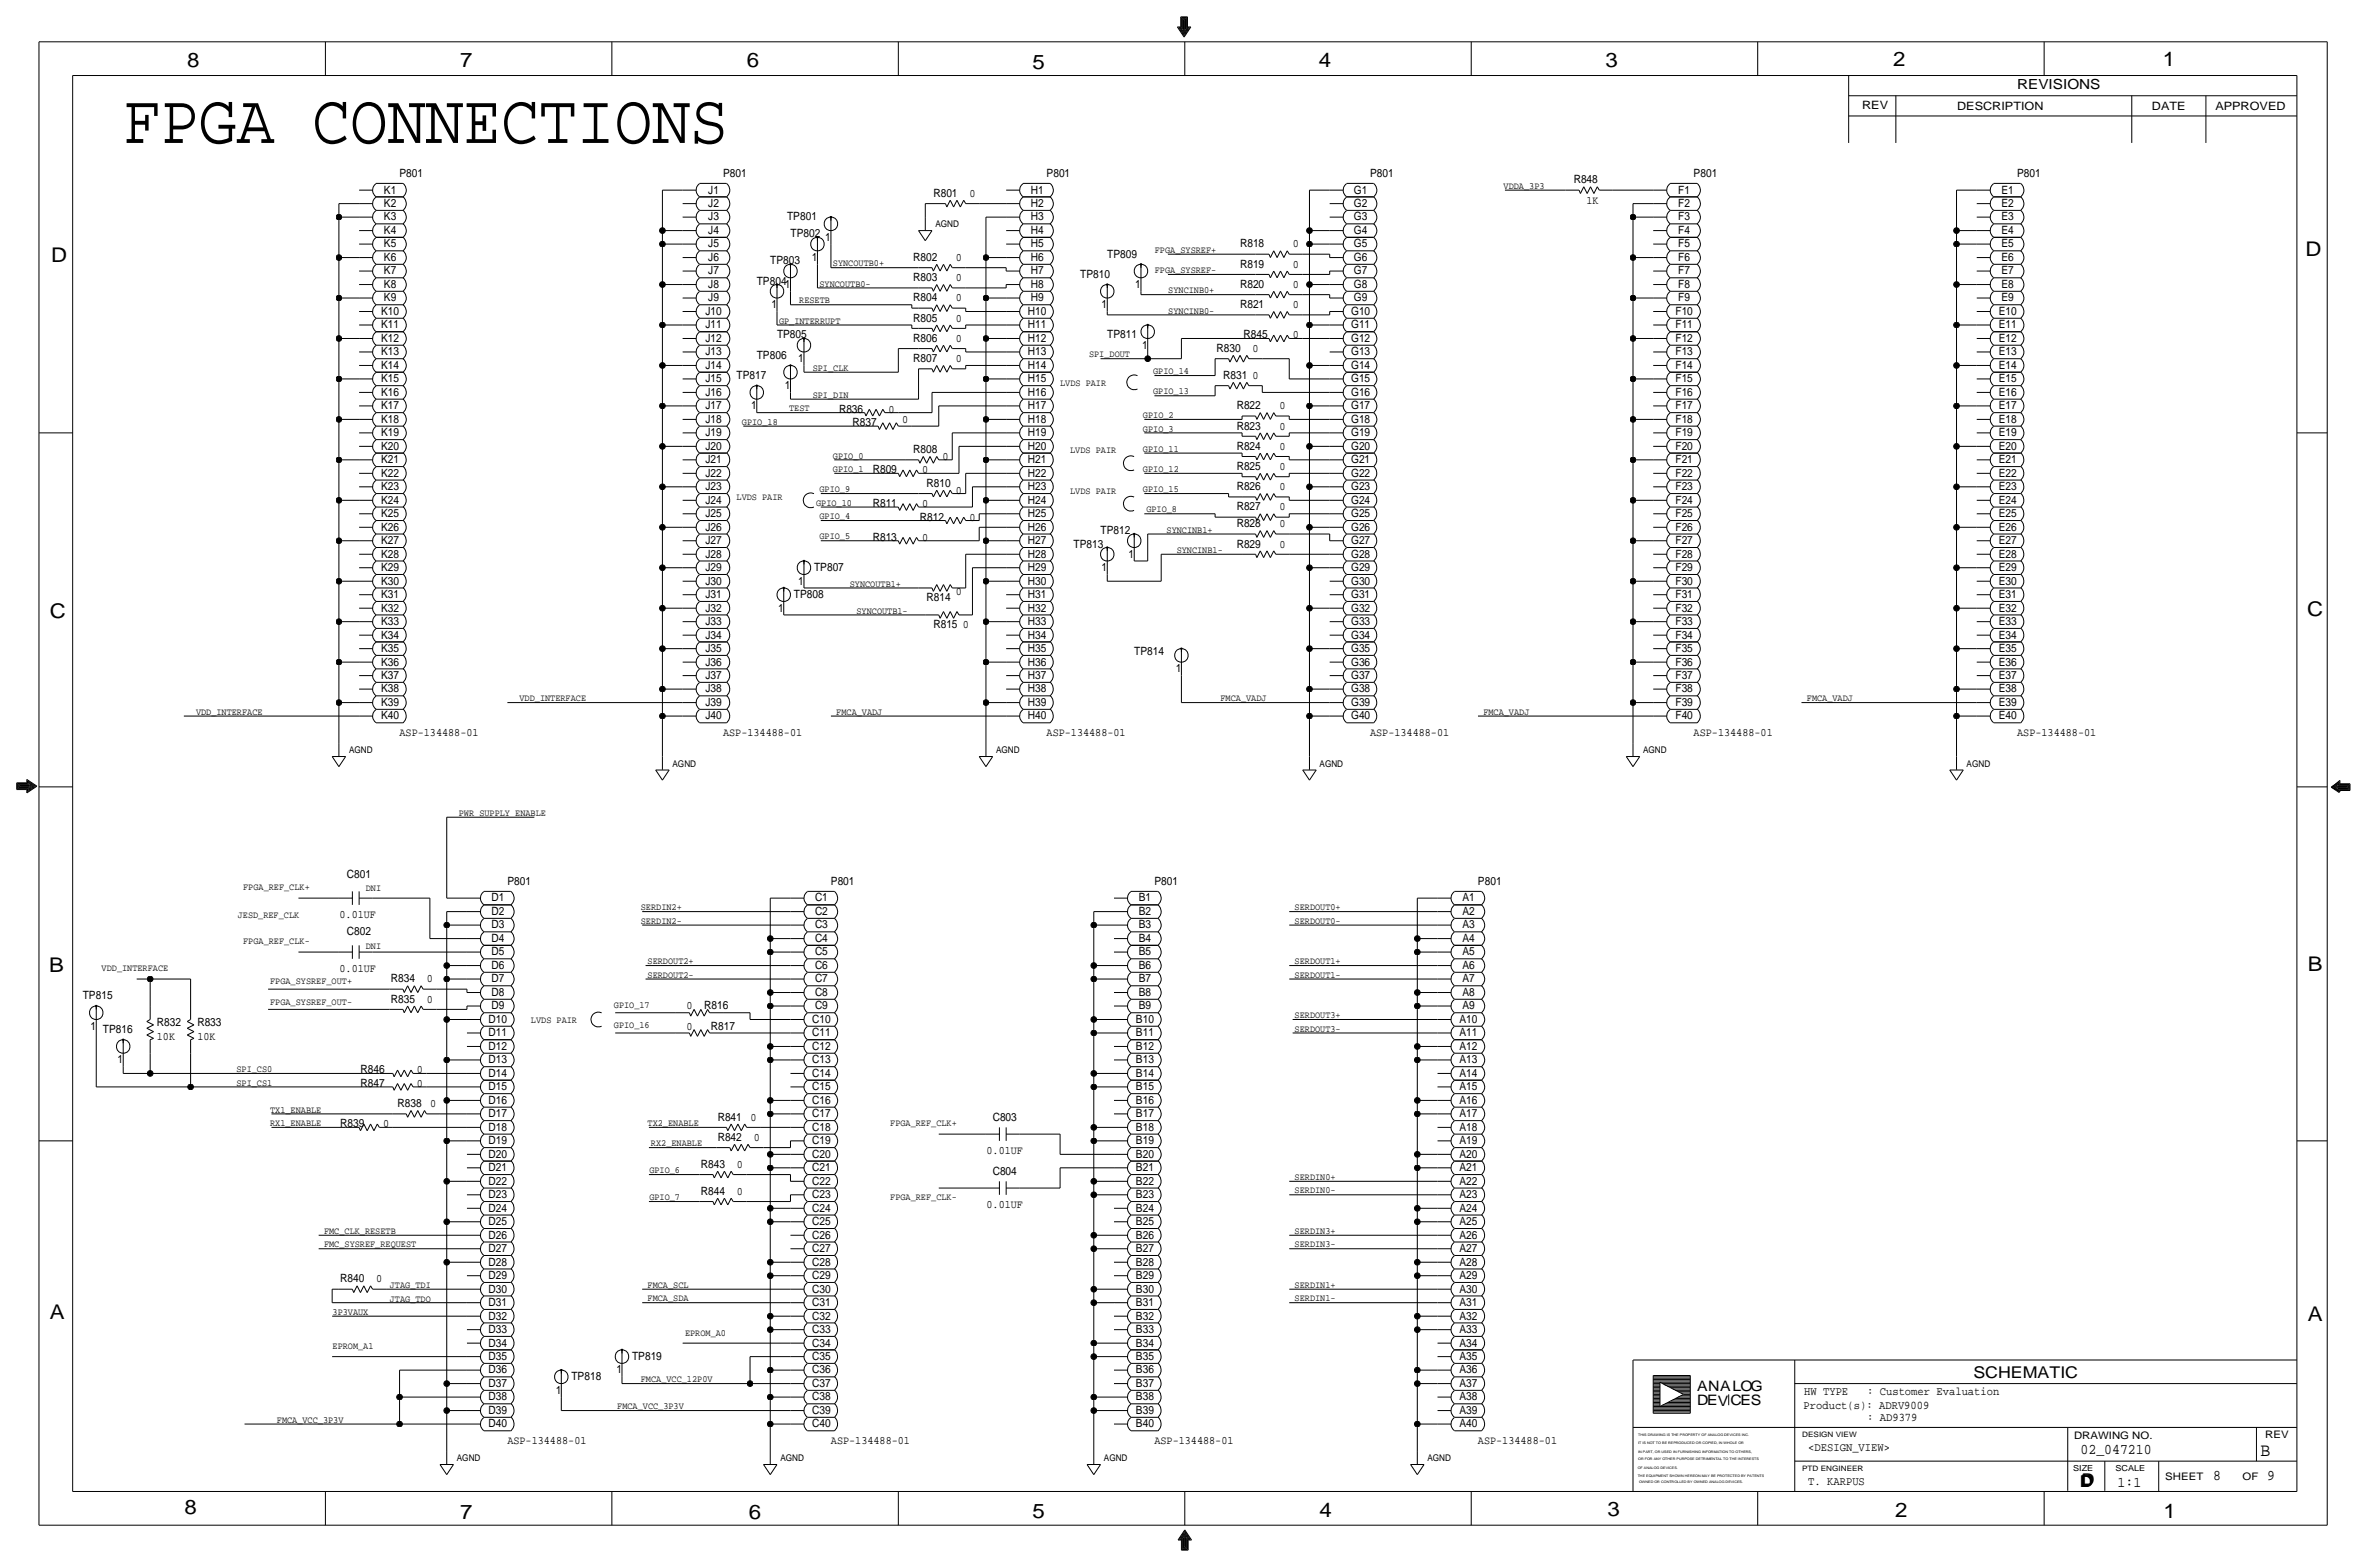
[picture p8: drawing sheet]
<svg xmlns="http://www.w3.org/2000/svg" width="892mm" height="590mm" viewBox="0 0 892 590" stroke-linecap="round" stroke-linejoin="round" font-family="sans-serif">
<defs><g id="words">
<text font-size="26.6" x="46.4" y="53.8">FPGA CONNECTIONS</text>
<g font-size="7.6">
<text x="70.6" y="25.4">8</text>
<text x="173.4" y="25.4">7</text>
<text x="281.4" y="25.1">6</text>
<text x="389.1" y="26.2">5</text>
<text x="497" y="25.4">4</text>
<text x="605" y="25.1">3</text>
<text x="713.4" y="24.9">2</text>
<text x="815" y="24.9">1</text>
<text x="19.3" y="98.8">D</text>
<text x="868.9" y="96.5">D</text>
<text x="18.7" y="232.7">C</text>
<text x="869.4" y="232.2">C</text>
<text x="869.6" y="365.8">B</text>
<text x="18.5" y="366">B</text>
<text x="18.7" y="496.8">A</text>
<text x="869.6" y="497.6">A</text>
<text x="69.5" y="570.5">8</text>
<text x="173.4" y="572.3">7</text>
<text x="282.1" y="572.3">6</text>
<text x="389.1" y="571.8">5</text>
<text x="497.3" y="571.5">4</text>
<text x="605.7" y="571.2">3</text>
<text x="714.2" y="571.5">2</text>
<text x="815.3" y="572">1</text>
</g>
<text font-size="7" x="851.9" y="548.4">B</text>
<g font-size="6.1">
<text x="743.7" y="518.9">SCHEMATIC</text>
<text x="783.8" y="560.3">D</text>
<text x="784.3" y="559.8">D</text>
</g>
<g font-size="5.6">
<text x="784" y="547.9">02_047210</text>
<text x="834.1" y="557.5">8</text>
<text x="854.4" y="557.5">9</text>
<text x="798" y="560.1">1:1</text>
</g>
<g font-size="5.4">
<text x="639.5" y="524.2">ANALOG</text>
<text x="639.5" y="529.3">DEVCES</text>
</g>
<text font-size="5.2" x="760.2" y="33.5">REVISIONS</text>
<g font-size="4.4">
<text x="679.9" y="525.5">HW TYPE</text>
<text x="703.6" y="525.5">: Customer Evaluation</text>
<text x="679.7" y="530.9">Product(s): ADRV9009</text>
<text x="703.6" y="535.2">: AD9379</text>
<text x="681.4" y="546.6">&lt;DESIGN_VIEW&gt;</text>
<text x="681.4" y="559.3">T. KARPUS</text>
</g>
<g font-size="4.3">
<text x="701.8" y="41.1">REV</text>
<text x="737.6" y="41.4">DESCRIPTION</text>
<text x="811" y="41.4">DATE</text>
<text x="834.8" y="41.4">APPROVED</text>
<text x="150.6" y="66.5">P801</text>
<text x="272.5" y="66.5">P801</text>
<text x="394.4" y="66.5">P801</text>
<text x="516.3" y="66.5">P801</text>
<text x="593" y="69.1">R848</text>
<text x="638.3" y="66.5">P801</text>
<text x="760.2" y="66.5">P801</text>
<text x="144.7" y="78">K2</text>
<text x="144.7" y="72.9">K1</text>
<text x="266.9" y="78">J2</text>
<text x="266.9" y="72.9">J1</text>
<text x="351.7" y="74.2">R801</text>
<text x="365.3" y="74.2">0</text>
<text x="388.4" y="78">H2</text>
<text x="388.4" y="72.9">H1</text>
<text x="510.2" y="78">G2</text>
<text x="510.2" y="72.9">G1</text>
<text x="597.9" y="76.7">1K</text>
<text x="632.5" y="78">F2</text>
<text x="632.5" y="72.9">F1</text>
<text x="754.3" y="78">E2</text>
<text x="754.3" y="72.9">E1</text>
<text x="144.7" y="83.1">K3</text>
<text x="266.9" y="83.1">J3</text>
<text x="296.6" y="83.1">TP801</text>
<text x="388.4" y="83.1">H3</text>
<text x="510.2" y="83.1">G3</text>
<text x="632.5" y="83.1">F3</text>
<text x="754.3" y="83.1">E3</text>
<text x="144.7" y="88.1">K4</text>
<text x="266.9" y="88.1">J4</text>
<text x="297.9" y="89.4">TP802</text>
<text x="388.4" y="88.1">H4</text>
<text x="510.2" y="88.1">G4</text>
<text x="632.5" y="88.1">F4</text>
<text x="754.3" y="88.1">E4</text>
<text x="144.7" y="93.2">K5</text>
<text x="266.9" y="93.2">J5</text>
<text x="311" y="90.7">1</text>
<text x="388.4" y="93.2">H5</text>
<text x="467.3" y="93.2">R818</text>
<text x="487.2" y="93.2">0</text>
<text x="510.2" y="93.2">G5</text>
<text x="632.5" y="93.2">F5</text>
<text x="754.3" y="93.2">E5</text>
<text x="144.7" y="98.3">K6</text>
<text x="266.9" y="98.3">J6</text>
<text x="290.3" y="99.6">TP803</text>
<text x="305.9" y="98.3">1</text>
<text x="344.1" y="98.3">R802</text>
<text x="360.2" y="98.3">0</text>
<text x="388.4" y="98.3">H6</text>
<text x="417.3" y="97">TP809</text>
<text x="467.3" y="100.8">R819</text>
<text x="487.2" y="100.8">0</text>
<text x="510.2" y="98.3">G6</text>
<text x="632.5" y="98.3">F6</text>
<text x="754.3" y="98.3">E6</text>
<text x="144.7" y="103.4">K7</text>
<text x="266.9" y="103.4">J7</text>
<text x="285.2" y="107.2">TP804</text>
<text x="344.1" y="105.9">R803</text>
<text x="360.2" y="105.9">0</text>
<text x="388.4" y="103.4">H7</text>
<text x="407.1" y="104.6">TP810</text>
<text x="510.2" y="103.4">G7</text>
<text x="632.5" y="103.4">F7</text>
<text x="754.3" y="103.4">E7</text>
<text x="144.7" y="113.5">K9</text>
<text x="144.7" y="108.5">K8</text>
<text x="266.9" y="113.5">J9</text>
<text x="266.9" y="108.5">J8</text>
<text x="295.8" y="108.5">1</text>
<text x="344.1" y="113.5">R804</text>
<text x="360.2" y="113.5">0</text>
<text x="388.4" y="113.5">H9</text>
<text x="388.4" y="108.5">H8</text>
<text x="427.8" y="108.5">1</text>
<text x="467.3" y="108.5">R820</text>
<text x="487.2" y="108.5">0</text>
<text x="510.2" y="113.5">G9</text>
<text x="510.2" y="108.5">G8</text>
<text x="632.5" y="113.5">F9</text>
<text x="632.5" y="108.5">F8</text>
<text x="754.3" y="113.5">E9</text>
<text x="754.3" y="108.5">E8</text>
<text x="143.6" y="118.6">K10</text>
<text x="265.9" y="118.6">J10</text>
<text x="290.7" y="116.1">1</text>
<text x="387.4" y="118.6">H10</text>
<text x="415.1" y="116.1">1</text>
<text x="467.3" y="116.1">R821</text>
<text x="487.2" y="116.1">0</text>
<text x="509.2" y="118.6">G10</text>
<text x="631.4" y="118.6">F10</text>
<text x="753.2" y="118.6">E10</text>
<text x="143.6" y="123.7">K11</text>
<text x="265.9" y="123.7">J11</text>
<text x="344.1" y="121.2">R805</text>
<text x="360.2" y="121.2">0</text>
<text x="387.4" y="123.7">H11</text>
<text x="509.2" y="123.7">G11</text>
<text x="631.4" y="123.7">F11</text>
<text x="753.2" y="123.7">E11</text>
<text x="143.6" y="128.8">K12</text>
<text x="265.9" y="128.8">J12</text>
<text x="292.8" y="127.5">TP805</text>
<text x="344.1" y="128.8">R806</text>
<text x="360.2" y="128.8">0</text>
<text x="387.4" y="128.8">H12</text>
<text x="417.3" y="127.5">TP811</text>
<text x="430.4" y="131.3">1</text>
<text x="468.6" y="127.5">R845</text>
<text x="487.2" y="127.5">0</text>
<text x="509.2" y="128.8">G12</text>
<text x="631.4" y="128.8">F12</text>
<text x="753.2" y="128.8">E12</text>
<text x="143.6" y="133.9">K13</text>
<text x="265.9" y="133.9">J13</text>
<text x="285.2" y="135.1">TP806</text>
<text x="300.8" y="136.4">1</text>
<text x="344.1" y="136.4">R807</text>
<text x="360.2" y="136.4">0</text>
<text x="387.4" y="133.9">H13</text>
<text x="458.4" y="132.6">R830</text>
<text x="472" y="132.6">0</text>
<text x="509.2" y="133.9">G13</text>
<text x="631.4" y="133.9">F13</text>
<text x="753.2" y="133.9">E13</text>
<text x="143.6" y="138.9">K14</text>
<text x="265.9" y="138.9">J14</text>
<text x="277.6" y="142.7">TP817</text>
<text x="387.4" y="138.9">H14</text>
<text x="461" y="142.7">R831</text>
<text x="472" y="142.7">0</text>
<text x="509.2" y="138.9">G14</text>
<text x="631.4" y="138.9">F14</text>
<text x="753.2" y="138.9">E14</text>
<text x="143.6" y="149.1">K16</text>
<text x="143.6" y="144">K15</text>
<text x="265.9" y="149.1">J16</text>
<text x="265.9" y="144">J15</text>
<text x="295.8" y="146.6">1</text>
<text x="387.4" y="149.1">H16</text>
<text x="387.4" y="144">H15</text>
<text x="509.2" y="149.1">G16</text>
<text x="509.2" y="144">G15</text>
<text x="631.4" y="149.1">F16</text>
<text x="631.4" y="144">F15</text>
<text x="753.2" y="149.1">E16</text>
<text x="753.2" y="144">E15</text>
<text x="143.6" y="154.2">K17</text>
<text x="265.9" y="154.2">J17</text>
<text x="283.1" y="154.2">1</text>
<text x="316.2" y="155.4">R836</text>
<text x="334.8" y="155.4">0</text>
<text x="387.4" y="154.2">H17</text>
<text x="466" y="154.2">R822</text>
<text x="482.2" y="154.2">0</text>
<text x="509.2" y="154.2">G17</text>
<text x="631.4" y="154.2">F17</text>
<text x="753.2" y="154.2">E17</text>
<text x="143.6" y="159.3">K18</text>
<text x="265.9" y="159.3">J18</text>
<text x="321.3" y="160.5">R837</text>
<text x="339.9" y="159.3">0</text>
<text x="387.4" y="159.3">H18</text>
<text x="466" y="161.8">R823</text>
<text x="482.2" y="161.8">0</text>
<text x="509.2" y="159.3">G18</text>
<text x="631.4" y="159.3">F18</text>
<text x="753.2" y="159.3">E18</text>
<text x="143.6" y="164.3">K19</text>
<text x="265.9" y="164.3">J19</text>
<text x="387.4" y="164.3">H19</text>
<text x="509.2" y="164.3">G19</text>
<text x="631.4" y="164.3">F19</text>
<text x="753.2" y="164.3">E19</text>
<text x="143.6" y="169.4">K20</text>
<text x="265.9" y="169.4">J20</text>
<text x="344.1" y="170.7">R808</text>
<text x="355.2" y="173.2">0</text>
<text x="387.4" y="169.4">H20</text>
<text x="466" y="169.4">R824</text>
<text x="482.2" y="169.4">0</text>
<text x="509.2" y="169.4">G20</text>
<text x="631.4" y="169.4">F20</text>
<text x="753.2" y="169.4">E20</text>
<text x="143.6" y="179.6">K22</text>
<text x="143.6" y="174.5">K21</text>
<text x="265.9" y="179.6">J22</text>
<text x="265.9" y="174.5">J21</text>
<text x="328.9" y="178.3">R809</text>
<text x="347.5" y="178.3">0</text>
<text x="387.4" y="179.6">H22</text>
<text x="387.4" y="174.5">H21</text>
<text x="466" y="177">R825</text>
<text x="482.2" y="177">0</text>
<text x="509.2" y="179.6">G22</text>
<text x="509.2" y="174.5">G21</text>
<text x="631.4" y="179.6">F22</text>
<text x="631.4" y="174.5">F21</text>
<text x="753.2" y="179.6">E22</text>
<text x="753.2" y="174.5">E21</text>
<text x="143.6" y="184.7">K23</text>
<text x="265.9" y="184.7">J23</text>
<text x="349.2" y="183.4">R810</text>
<text x="360.2" y="185.9">0</text>
<text x="387.4" y="184.7">H23</text>
<text x="466" y="184.7">R826</text>
<text x="482.2" y="184.7">0</text>
<text x="509.2" y="184.7">G23</text>
<text x="631.4" y="184.7">F23</text>
<text x="753.2" y="184.7">E23</text>
<text x="143.6" y="189.7">K24</text>
<text x="265.9" y="189.7">J24</text>
<text x="328.9" y="191">R811</text>
<text x="347.5" y="191">0</text>
<text x="387.4" y="189.7">H24</text>
<text x="509.2" y="189.7">G24</text>
<text x="631.4" y="189.7">F24</text>
<text x="753.2" y="189.7">E24</text>
<text x="143.6" y="194.8">K25</text>
<text x="265.9" y="194.8">J25</text>
<text x="346.7" y="196.1">R812</text>
<text x="365.3" y="196.1">0</text>
<text x="387.4" y="194.8">H25</text>
<text x="466" y="192.3">R827</text>
<text x="482.2" y="192.3">0</text>
<text x="509.2" y="194.8">G25</text>
<text x="631.4" y="194.8">F25</text>
<text x="753.2" y="194.8">E25</text>
<text x="143.6" y="199.9">K26</text>
<text x="265.9" y="199.9">J26</text>
<text x="328.9" y="203.7">R813</text>
<text x="347.5" y="203.7">0</text>
<text x="387.4" y="199.9">H26</text>
<text x="414.7" y="201.2">TP812</text>
<text x="466" y="198.6">R828</text>
<text x="482.2" y="198.6">0</text>
<text x="509.2" y="199.9">G26</text>
<text x="631.4" y="199.9">F26</text>
<text x="753.2" y="199.9">E26</text>
<text x="143.6" y="205">K27</text>
<text x="265.9" y="205">J27</text>
<text x="387.4" y="205">H27</text>
<text x="404.6" y="206.2">TP813</text>
<text x="466" y="206.2">R829</text>
<text x="482.2" y="206.2">0</text>
<text x="509.2" y="205">G27</text>
<text x="631.4" y="205">F27</text>
<text x="753.2" y="205">E27</text>
<text x="143.6" y="215.1">K29</text>
<text x="143.6" y="210.1">K28</text>
<text x="265.9" y="215.1">J29</text>
<text x="265.9" y="210.1">J28</text>
<text x="306.8" y="215.1">TP807</text>
<text x="387.4" y="215.1">H29</text>
<text x="387.4" y="210.1">H28</text>
<text x="415.1" y="215.1">1</text>
<text x="425.3" y="210.1">1</text>
<text x="509.2" y="215.1">G29</text>
<text x="509.2" y="210.1">G28</text>
<text x="631.4" y="215.1">F29</text>
<text x="631.4" y="210.1">F28</text>
<text x="753.2" y="215.1">E29</text>
<text x="753.2" y="210.1">E28</text>
<text x="143.6" y="220.2">K30</text>
<text x="265.9" y="220.2">J30</text>
<text x="300.8" y="220.2">1</text>
<text x="387.4" y="220.2">H30</text>
<text x="509.2" y="220.2">G30</text>
<text x="631.4" y="220.2">F30</text>
<text x="753.2" y="220.2">E30</text>
<text x="143.6" y="225.3">K31</text>
<text x="265.9" y="225.3">J31</text>
<text x="299.2" y="225.3">TP808</text>
<text x="349.2" y="226.6">R814</text>
<text x="360.2" y="224">0</text>
<text x="387.4" y="225.3">H31</text>
<text x="509.2" y="225.3">G31</text>
<text x="631.4" y="225.3">F31</text>
<text x="753.2" y="225.3">E31</text>
<text x="143.6" y="230.4">K32</text>
<text x="265.9" y="230.4">J32</text>
<text x="293.2" y="230.4">1</text>
<text x="387.4" y="230.4">H32</text>
<text x="509.2" y="230.4">G32</text>
<text x="631.4" y="230.4">F32</text>
<text x="753.2" y="230.4">E32</text>
<text x="143.6" y="235.5">K33</text>
<text x="265.9" y="235.5">J33</text>
<text x="351.7" y="236.7">R815</text>
<text x="362.8" y="236.7">0</text>
<text x="387.4" y="235.5">H33</text>
<text x="509.2" y="235.5">G33</text>
<text x="631.4" y="235.5">F33</text>
<text x="753.2" y="235.5">E33</text>
<text x="143.6" y="245.6">K35</text>
<text x="143.6" y="240.5">K34</text>
<text x="265.9" y="245.6">J35</text>
<text x="265.9" y="240.5">J34</text>
<text x="387.4" y="245.6">H35</text>
<text x="387.4" y="240.5">H34</text>
<text x="509.2" y="245.6">G35</text>
<text x="509.2" y="240.5">G34</text>
<text x="631.4" y="245.6">F35</text>
<text x="631.4" y="240.5">F34</text>
<text x="753.2" y="245.6">E35</text>
<text x="753.2" y="240.5">E34</text>
<text x="143.6" y="250.7">K36</text>
<text x="265.9" y="250.7">J36</text>
<text x="387.4" y="250.7">H36</text>
<text x="427.4" y="246.9">TP814</text>
<text x="509.2" y="250.7">G36</text>
<text x="631.4" y="250.7">F36</text>
<text x="753.2" y="250.7">E36</text>
<text x="143.6" y="255.8">K37</text>
<text x="265.9" y="255.8">J37</text>
<text x="387.4" y="255.8">H37</text>
<text x="443.1" y="253.2">1</text>
<text x="509.2" y="255.8">G37</text>
<text x="631.4" y="255.8">F37</text>
<text x="753.2" y="255.8">E37</text>
<text x="143.6" y="260.9">K38</text>
<text x="265.9" y="260.9">J38</text>
<text x="387.4" y="260.9">H38</text>
<text x="509.2" y="260.9">G38</text>
<text x="631.4" y="260.9">F38</text>
<text x="753.2" y="260.9">E38</text>
<text x="143.6" y="265.9">K39</text>
<text x="265.9" y="265.9">J39</text>
<text x="387.4" y="265.9">H39</text>
<text x="509.2" y="265.9">G39</text>
<text x="631.4" y="265.9">F39</text>
<text x="753.2" y="265.9">E39</text>
<text x="143.6" y="271">K40</text>
<text x="265.9" y="271">J40</text>
<text x="387.4" y="271">H40</text>
<text x="509.2" y="271">G40</text>
<text x="631.4" y="271">F40</text>
<text x="753.2" y="271">E40</text>
<text x="150.6" y="277.4">ASP-134488-01</text>
<text x="272.5" y="277.4">ASP-134488-01</text>
<text x="394.4" y="277.4">ASP-134488-01</text>
<text x="516.3" y="277.4">ASP-134488-01</text>
<text x="638.3" y="277.4">ASP-134488-01</text>
<text x="760.2" y="277.4">ASP-134488-01</text>
<text x="130.8" y="330.7">C801</text>
<text x="191.2" y="333.2">P801</text>
<text x="313.1" y="333.2">P801</text>
<text x="435.1" y="333.2">P801</text>
<text x="557" y="333.2">P801</text>
<text x="185.2" y="339.6">D1</text>
<text x="307.1" y="339.6">C1</text>
<text x="429.2" y="339.6">B1</text>
<text x="551.1" y="339.6">A1</text>
<text x="127.9" y="345.9">0.01UF</text>
<text x="185.2" y="344.7">D2</text>
<text x="307.1" y="344.7">C2</text>
<text x="429.2" y="344.7">B2</text>
<text x="551.1" y="344.7">A2</text>
<text x="130.8" y="352.3">C802</text>
<text x="185.2" y="349.8">D3</text>
<text x="307.1" y="349.8">C3</text>
<text x="429.2" y="349.8">B3</text>
<text x="551.1" y="349.8">A3</text>
<text x="185.2" y="359.9">D5</text>
<text x="185.2" y="354.8">D4</text>
<text x="307.1" y="359.9">C5</text>
<text x="307.1" y="354.8">C4</text>
<text x="429.2" y="359.9">B5</text>
<text x="429.2" y="354.8">B4</text>
<text x="551.1" y="359.9">A5</text>
<text x="551.1" y="354.8">A4</text>
<text x="185.2" y="365">D6</text>
<text x="307.1" y="365">C6</text>
<text x="429.2" y="365">B6</text>
<text x="551.1" y="365">A6</text>
<text x="127.9" y="366.3">0.01UF</text>
<text x="147.3" y="370.1">R834</text>
<text x="160.9" y="370.1">0</text>
<text x="185.2" y="370.1">D7</text>
<text x="307.1" y="370.1">C7</text>
<text x="429.2" y="370.1">B7</text>
<text x="551.1" y="370.1">A7</text>
<text x="31.2" y="376.4">TP815</text>
<text x="147.3" y="377.7">R835</text>
<text x="160.9" y="377.7">0</text>
<text x="185.2" y="375.2">D8</text>
<text x="307.1" y="375.2">C8</text>
<text x="429.2" y="375.2">B8</text>
<text x="551.1" y="375.2">A8</text>
<text x="185.2" y="380.2">D9</text>
<text x="258.6" y="380.2">0</text>
<text x="265.4" y="380.2">R816</text>
<text x="307.1" y="380.2">C9</text>
<text x="429.2" y="380.2">B9</text>
<text x="551.1" y="380.2">A9</text>
<text x="34.1" y="387.9">1</text>
<text x="38.8" y="389.1">TP816</text>
<text x="59.1" y="386.6">R832</text>
<text x="74.4" y="386.6">R833</text>
<text x="184.2" y="385.3">D10</text>
<text x="258.6" y="387.9">0</text>
<text x="267.9" y="387.9">R817</text>
<text x="306.1" y="385.3">C10</text>
<text x="428.1" y="385.3">B10</text>
<text x="550" y="385.3">A10</text>
<text x="59.1" y="391.7">10K</text>
<text x="74.4" y="391.7">10K</text>
<text x="184.2" y="395.5">D12</text>
<text x="184.2" y="390.4">D11</text>
<text x="306.1" y="395.5">C12</text>
<text x="306.1" y="390.4">C11</text>
<text x="428.1" y="395.5">B12</text>
<text x="428.1" y="390.4">B11</text>
<text x="550" y="395.5">A12</text>
<text x="550" y="390.4">A11</text>
<text x="44.3" y="400.6">1</text>
<text x="184.2" y="400.6">D13</text>
<text x="306.1" y="400.6">C13</text>
<text x="428.1" y="400.6">B13</text>
<text x="550" y="400.6">A13</text>
<text x="135.8" y="404.4">R846</text>
<text x="157" y="404.4">0</text>
<text x="184.2" y="405.6">D14</text>
<text x="306.1" y="405.6">C14</text>
<text x="428.1" y="405.6">B14</text>
<text x="550" y="405.6">A14</text>
<text x="135.8" y="409.4">R847</text>
<text x="157" y="409.4">0</text>
<text x="184.2" y="410.7">D15</text>
<text x="306.1" y="410.7">C15</text>
<text x="428.1" y="410.7">B15</text>
<text x="550" y="410.7">A15</text>
<text x="149.8" y="417.1">R838</text>
<text x="162.1" y="417.1">0</text>
<text x="184.2" y="415.8">D16</text>
<text x="306.1" y="415.8">C16</text>
<text x="428.1" y="415.8">B16</text>
<text x="550" y="415.8">A16</text>
<text x="128.2" y="424.7">R839</text>
<text x="144.3" y="424.7">0</text>
<text x="184.2" y="426">D18</text>
<text x="184.2" y="420.9">D17</text>
<text x="270.5" y="422.1">R841</text>
<text x="282.8" y="422.1">0</text>
<text x="306.1" y="426">C18</text>
<text x="306.1" y="420.9">C17</text>
<text x="374.1" y="422.1">C803</text>
<text x="428.1" y="426">B18</text>
<text x="428.1" y="420.9">B17</text>
<text x="550" y="426">A18</text>
<text x="550" y="420.9">A17</text>
<text x="184.2" y="431">D19</text>
<text x="270.5" y="429.8">R842</text>
<text x="284" y="429.8">0</text>
<text x="306.1" y="431">C19</text>
<text x="428.1" y="431">B19</text>
<text x="550" y="431">A19</text>
<text x="184.2" y="436.1">D20</text>
<text x="306.1" y="436.1">C20</text>
<text x="371.8" y="434.8">0.01UF</text>
<text x="428.1" y="436.1">B20</text>
<text x="550" y="436.1">A20</text>
<text x="184.2" y="441.2">D21</text>
<text x="264.1" y="439.9">R843</text>
<text x="277.7" y="439.9">0</text>
<text x="306.1" y="441.2">C21</text>
<text x="374.1" y="442.5">C804</text>
<text x="428.1" y="441.2">B21</text>
<text x="550" y="441.2">A21</text>
<text x="184.2" y="446.3">D22</text>
<text x="306.1" y="446.3">C22</text>
<text x="428.1" y="446.3">B22</text>
<text x="550" y="446.3">A22</text>
<text x="184.2" y="451.4">D23</text>
<text x="264.1" y="450.1">R844</text>
<text x="277.7" y="450.1">0</text>
<text x="306.1" y="451.4">C23</text>
<text x="371.8" y="455.2">0.01UF</text>
<text x="428.1" y="451.4">B23</text>
<text x="550" y="451.4">A23</text>
<text x="184.2" y="461.5">D25</text>
<text x="184.2" y="456.4">D24</text>
<text x="306.1" y="461.5">C25</text>
<text x="306.1" y="456.4">C24</text>
<text x="428.1" y="461.5">B25</text>
<text x="428.1" y="456.4">B24</text>
<text x="550" y="461.5">A25</text>
<text x="550" y="456.4">A24</text>
<text x="184.2" y="466.6">D26</text>
<text x="306.1" y="466.6">C26</text>
<text x="428.1" y="466.6">B26</text>
<text x="550" y="466.6">A26</text>
<text x="184.2" y="471.7">D27</text>
<text x="306.1" y="471.7">C27</text>
<text x="428.1" y="471.7">B27</text>
<text x="550" y="471.7">A27</text>
<text x="184.2" y="476.8">D28</text>
<text x="306.1" y="476.8">C28</text>
<text x="428.1" y="476.8">B28</text>
<text x="550" y="476.8">A28</text>
<text x="128.2" y="483.1">R840</text>
<text x="141.8" y="483.1">0</text>
<text x="184.2" y="481.8">D29</text>
<text x="306.1" y="481.8">C29</text>
<text x="428.1" y="481.8">B29</text>
<text x="550" y="481.8">A29</text>
<text x="184.2" y="492">D31</text>
<text x="184.2" y="486.9">D30</text>
<text x="306.1" y="492">C31</text>
<text x="306.1" y="486.9">C30</text>
<text x="428.1" y="492">B31</text>
<text x="428.1" y="486.9">B30</text>
<text x="550" y="492">A31</text>
<text x="550" y="486.9">A30</text>
<text x="184.2" y="497.1">D32</text>
<text x="306.1" y="497.1">C32</text>
<text x="428.1" y="497.1">B32</text>
<text x="550" y="497.1">A32</text>
<text x="184.2" y="502.2">D33</text>
<text x="306.1" y="502.2">C33</text>
<text x="428.1" y="502.2">B33</text>
<text x="550" y="502.2">A33</text>
<text x="184.2" y="507.2">D34</text>
<text x="306.1" y="507.2">C34</text>
<text x="428.1" y="507.2">B34</text>
<text x="550" y="507.2">A34</text>
<text x="184.2" y="512.3">D35</text>
<text x="238.2" y="512.3">TP819</text>
<text x="306.1" y="512.3">C35</text>
<text x="428.1" y="512.3">B35</text>
<text x="550" y="512.3">A35</text>
<text x="184.2" y="517.4">D36</text>
<text x="215.3" y="519.9">TP818</text>
<text x="232.3" y="517.4">1</text>
<text x="306.1" y="517.4">C36</text>
<text x="428.1" y="517.4">B36</text>
<text x="550" y="517.4">A36</text>
<text x="184.2" y="527.6">D38</text>
<text x="184.2" y="522.5">D37</text>
<text x="209.4" y="525">1</text>
<text x="306.1" y="527.6">C38</text>
<text x="306.1" y="522.5">C37</text>
<text x="428.1" y="527.6">B38</text>
<text x="428.1" y="522.5">B37</text>
<text x="550" y="527.6">A38</text>
<text x="550" y="522.5">A37</text>
<text x="184.2" y="532.6">D39</text>
<text x="306.1" y="532.6">C39</text>
<text x="428.1" y="532.6">B39</text>
<text x="550" y="532.6">A39</text>
<text x="184.2" y="537.7">D40</text>
<text x="306.1" y="537.7">C40</text>
<text x="428.1" y="537.7">B40</text>
<text x="550" y="537.7">A40</text>
<text x="191.2" y="544.1">ASP-134488-01</text>
<text x="313.1" y="544.1">ASP-134488-01</text>
<text x="435.1" y="544.1">ASP-134488-01</text>
<text x="557" y="544.1">ASP-134488-01</text>
</g>
<g font-size="3.9">
<text x="781.6" y="542.1">DRAWING NO.</text>
<text x="853.6" y="541.8">REV</text>
<text x="816" y="557.4">SHEET</text>
<text x="845.1" y="557.5">OF</text>
</g>
<g font-size="3.6">
<text x="566.6" y="71.1">VDDA_3P3</text>
<text x="435.2" y="95.2">FPGA_SYSREF+</text>
<text x="313.9" y="100.3">SYNCOUTB0+</text>
<text x="308.8" y="107.9">SYNCOUTB0-</text>
<text x="435.2" y="102.9">FPGA_SYSREF-</text>
<text x="440.3" y="110.5">SYNCINB0+</text>
<text x="301.2" y="114.3">RESETB</text>
<text x="440.3" y="118.1">SYNCINB0-</text>
<text x="293.6" y="121.9">GP_INTERRUPT</text>
<text x="410.4" y="134.6">SPI_DOUT</text>
<text x="306.3" y="139.7">SPI_CLK</text>
<text x="434.5" y="141">GPIO_14</text>
<text x="306.3" y="149.9">SPI_DIN</text>
<text x="399.5" y="145.3">LVDS PAIR</text>
<text x="434.5" y="148.6">GPIO_13</text>
<text x="297.4" y="154.9">TEST</text>
<text x="279.6" y="160">GPIO_18</text>
<text x="430.7" y="157.5">GPIO_2</text>
<text x="430.7" y="162.6">GPIO_3</text>
<text x="313.9" y="172.7">GPIO_0</text>
<text x="403.3" y="170.7">LVDS PAIR</text>
<text x="430.7" y="170.2">GPIO_11</text>
<text x="313.9" y="177.8">GPIO_1</text>
<text x="430.7" y="177.8">GPIO_12</text>
<text x="308.8" y="185.4">GPIO_9</text>
<text x="403.3" y="185.9">LVDS PAIR</text>
<text x="430.7" y="185.4">GPIO_15</text>
<text x="277.6" y="188.5">LVDS PAIR</text>
<text x="307.5" y="190.5">GPIO_10</text>
<text x="308.8" y="195.6">GPIO_4</text>
<text x="432" y="193">GPIO_8</text>
<text x="308.8" y="203.2">GPIO_5</text>
<text x="439.6" y="200.7">SYNCINB1+</text>
<text x="443.4" y="208.3">SYNCINB1-</text>
<text x="320.2" y="221">SYNCOUTB1+</text>
<text x="322.8" y="231.1">SYNCOUTB1-</text>
<text x="73.9" y="269.2">VDD_INTERFACE</text>
<text x="195.8" y="264.2">VDD_INTERFACE</text>
<text x="315.2" y="269.2">FMCA_VADJ</text>
<text x="459.9" y="264.2">FMCA_VADJ</text>
<text x="559" y="269.2">FMCA_VADJ</text>
<text x="680.9" y="264.2">FMCA_VADJ</text>
<text x="172.9" y="307.3">PWR SUPPLY ENABLE</text>
<text x="91.6" y="335.3">FPGA_REF_CLK+</text>
<text x="137.9" y="335.8">DNI</text>
<text x="89.6" y="345.9">JESD_REF_CLK</text>
<text x="241.5" y="342.9">SERDIN2+</text>
<text x="241.5" y="348">SERDIN2-</text>
<text x="487.9" y="348">SERDOUT0-</text>
<text x="487.9" y="342.9">SERDOUT0+</text>
<text x="91.6" y="355.6">FPGA_REF_CLK-</text>
<text x="137.9" y="357.4">DNI</text>
<text x="38.3" y="365.8">VDD_INTERFACE</text>
<text x="244" y="363.2">SERDOUT2+</text>
<text x="487.9" y="363.2">SERDOUT1+</text>
<text x="101.8" y="370.8">FPGA_SYSREF_OUT+</text>
<text x="244" y="368.3">SERDOUT2-</text>
<text x="487.9" y="368.3">SERDOUT1-</text>
<text x="101.8" y="378.5">FPGA_SYSREF_OUT-</text>
<text x="231.3" y="379.7">GPIO_17</text>
<text x="487.9" y="383.5">SERDOUT3+</text>
<text x="200.1" y="385.3">LVDS PAIR</text>
<text x="231.3" y="387.3">GPIO_16</text>
<text x="487.9" y="388.6">SERDOUT3-</text>
<text x="89.1" y="403.9">SPI_CS0</text>
<text x="89.1" y="408.9">SPI_CS1</text>
<text x="101.8" y="419.1">TX1_ENABLE</text>
<text x="101.8" y="424.2">RX1_ENABLE</text>
<text x="244" y="424.2">TX2_ENABLE</text>
<text x="335.5" y="424.2">FPGA_REF_CLK+</text>
<text x="245.3" y="431.8">RX2_ENABLE</text>
<text x="244.7" y="442">GPIO_6</text>
<text x="487.9" y="449.6">SERDIN0-</text>
<text x="487.9" y="444.5">SERDIN0+</text>
<text x="244.7" y="452.1">GPIO_7</text>
<text x="335.5" y="452.1">FPGA_REF_CLK-</text>
<text x="122.1" y="464.8">FMC_CLK_RESETB</text>
<text x="487.9" y="464.8">SERDIN3+</text>
<text x="122.1" y="469.9">FMC_SYSREF_REQUEST</text>
<text x="487.9" y="469.9">SERDIN3-</text>
<text x="146.9" y="485.3">JTAG_TDI</text>
<text x="244" y="485.1">FMCA_SCL</text>
<text x="487.9" y="485.1">SERDIN1+</text>
<text x="146.9" y="490.4">JTAG_TDO</text>
<text x="244" y="490.2">FMCA_SDA</text>
<text x="487.9" y="490.2">SERDIN1-</text>
<text x="125.3" y="495.5">3P3VAUX</text>
<text x="258.2" y="503.3">EPROM_A0</text>
<text x="125.3" y="508.2">EPROM_A1</text>
<text x="241.5" y="520.7">FMCA_VCC_12P0V</text>
<text x="232.6" y="530.9">FMCA_VCC_3P3V</text>
<text x="104.3" y="535.9">FMCA_VCC_3P3V</text>
</g>
<g font-size="3.5">
<text x="352.5" y="85.6">AGND</text>
<text x="131.5" y="283.7">AGND</text>
<text x="375.4" y="283.7">AGND</text>
<text x="619.2" y="283.7">AGND</text>
<text x="253.4" y="288.8">AGND</text>
<text x="497.3" y="288.8">AGND</text>
<text x="741.1" y="288.8">AGND</text>
<text x="172.2" y="550.4">AGND</text>
<text x="294.1" y="550.4">AGND</text>
<text x="416" y="550.4">AGND</text>
<text x="537.9" y="550.4">AGND</text>
</g>
<g font-size="3.1">
<text x="781.3" y="554">SIZE</text>
<text x="797.3" y="554">SCALE</text>
</g>
<g font-size="2.8">
<text x="679.1" y="541.3">DESIGN VIEW</text>
<text x="679.1" y="554">PTD ENGINEER</text>
</g>
<g font-size="1.3">
<text x="617.3" y="541.1">THIS DRAWING IS THE PROPERTY OF ANALOG DEVICES INC.</text>
<text x="617.3" y="543.9">IT IS NOT TO BE REPRODUCED OR COPIED, IN WHOLE OR</text>
<text x="617.3" y="547.2">IN PART, OR USED IN FURNISHING INFORMATION TO OTHERS,</text>
<text x="617.3" y="550">OR FOR ANY OTHER PURPOSE DETRIMENTAL TO THE INTERESTS</text>
<text x="617.2" y="556.3">THE EQUIPMENT SHOWN HEREON MAY BE PROTECTED BY PATENTS</text>
<text x="617.2" y="553.2">OF ANALOG DEVICES.</text>
<text x="617.7" y="558.8">OWNED OR CONTROLLED BY OWNED ANALOG DEVICES.</text>
</g>
</g></defs>
<g fill="none" stroke="#000" stroke-width=".38">
<path d="M14.7 15.7v558.8zM14.7 15.7h862.3zM122.6 15.7v12.7zM230.6 15.7v12.7zM338.5 15.7v12.7zM443.7 10.2h1.3zM443.7 10.2l2.5 3.8zM444.2 10.4l2 3.1zM444.2 10.4h1zM444.7 10.7l1.5 2.3zM444.7 10.7h.8zM445 6.4v3.8z"/>
<path d="M445 6.4h2.5zM445.2 6.6v3.8zM445.2 6.6h2zM445.2 10.9h.5zM445.2 10.9l1 1.5zM445.5 6.9v3.8zM445.5 6.9h1.5zM445.7 11.2l.5 .7zM445.7 11.2h.3zM445.7 7.1v3.8zM445.7 7.1h1zM446 7.4v3.8z"/>
<path d="M446 7.4h.5zM446.2 7.6v4.1zM446.5 11.2h.2zM446.5 7.4v3.8zM446.5 15.7v12.7zM446.7 10.9h.5zM446.7 11.2l-.5 .7zM446.7 7.1v3.8zM447 10.7h.8zM447 6.9v3.8zM447.2 10.4h1.1zM447.2 6.6v3.8z"/>
<path d="M447.2 10.9l-1 1.5zM447.5 10.2h1.3zM447.5 6.4v3.8zM447.8 10.7l-1.6 2.3zM448.3 10.4l-2.1 3.1zM448.8 10.2l-2.6 3.8zM554.4 15.7v12.7zM662.4 15.7v12.7zM770.3 15.7v12.7zM877 15.7v558.8zM27.4 28.4h838.2zM27.4 28.4v533.4z"/>
<path d="M696.7 36.1h168.9zM696.7 28.4v25.4zM714.5 36.1v17.7zM803.4 36.1v17.7zM831.3 36.1v17.7zM865.6 28.4v533.4zM696.7 43.7h168.9zM127.7 76.7h7.6zM127.7 76.7v5.1zM135.3 76.7h5.1zM135.3 71.6h5.1zM141.7 79.2h10.1z"/>
<path d="M141.7 69.1h10.1zM141.7 74.2h10.1zM141.7 74.3a3 3 0 0 0 0 4.9M141.7 79.3a3 3 0 0 0 0 5M141.7 69.2a3 3 0 0 0 0 4.9M151.8 79.2a3.2 3.2 0 0 1 0 5.2M151.8 74.2a3.2 3.2 0 0 1 0 5.1M151.8 69.1a3.2 3.2 0 0 1 0 5.1M249.6 71.6h7.7zM249.6 71.6v15.3zM257.3 76.7h5zM257.3 71.6h5z"/>
<path d="M263.6 79.2h10.2zM263.6 69.1h10.2zM263.6 74.2h10.2zM263.6 74.3a3 3 0 0 0 0 4.9M263.6 79.3a3 3 0 0 0 0 5M263.6 69.2a3 3 0 0 0 0 4.9M273.8 79.2a3.2 3.2 0 0 1 0 5.2M273.8 74.2a3.2 3.2 0 0 1 0 5.1M273.8 69.1a3.2 3.2 0 0 1 0 5.1M348.7 76.7h2.5zM348.7 76.7v5.1zM351.2 76.7h5.1z"/>
<path d="M356.3 76.7l.5 1.3zM358.1 75.4l1.3 2.6zM358.1 75.4l-1.3 2.6zM360.6 75.4l1.3 2.6zM360.6 75.4l-1.2 2.6zM363.2 75.4l.7 1.3zM363.2 75.4l-1.3 2.6zM363.9 76.7h5.1zM369 76.7h10.2zM379.2 76.7h5.1zM379.2 71.6h5.1zM385.5 79.2h10.2z"/>
<path d="M385.5 69.1h10.2zM385.5 74.2h10.2zM385.5 74.3a3 3 0 0 0 0 4.9M385.5 79.3a3 3 0 0 0 0 5M385.5 69.2a3 3 0 0 0 0 4.9M395.7 79.2a3.2 3.2 0 0 1 0 5.2M395.7 74.2a3.2 3.2 0 0 1 0 5.1M395.7 69.1a3.2 3.2 0 0 1 0 5.1M493.5 71.6h7.6zM493.5 71.6v15.3zM501.1 76.7h5.1zM501.1 71.6h5.1z"/>
<path d="M507.4 79.2h10.2zM507.4 69.1h10.2zM507.4 74.2h10.2zM507.4 74.3a3 3 0 0 0 0 4.9M507.4 79.3a3 3 0 0 0 0 5M507.4 69.2a3 3 0 0 0 0 4.9M517.6 79.2a3.2 3.2 0 0 1 0 5.2M517.6 74.2a3.2 3.2 0 0 1 0 5.1M517.6 69.1a3.2 3.2 0 0 1 0 5.1M567.1 71.6h22.9zM590 71.6h5.1zM595.1 71.6l.5 1.3z"/>
<path d="M596.8 70.4l1.3 2.5zM596.8 70.4l-1.2 2.5zM599.4 70.4l1.3 2.5zM599.4 70.4l-1.3 2.5zM601.9 70.4l.8 1.2zM601.9 70.4l-1.2 2.5zM602.7 71.6h5.1zM607.8 71.6h15.2zM615.4 76.7h7.6zM615.4 76.7v5.1zM623 76.7h5.1zM623 71.6h5.1z"/>
<path d="M629.4 79.2h10.1zM629.4 69.1h10.1zM629.4 74.2h10.1zM629.4 74.3a3 3 0 0 0 0 4.9M629.4 79.3a3 3 0 0 0 0 5M629.4 69.2a3 3 0 0 0 0 4.9M639.5 79.2a3.2 3.2 0 0 1 0 5.2M639.5 74.2a3.2 3.2 0 0 1 0 5.1M639.5 69.1a3.2 3.2 0 0 1 0 5.1M737.3 71.6h7.6zM737.3 71.6v15.3zM744.9 76.7h5.1z"/>
<path d="M744.9 71.6h5.1zM751.3 79.2h10.1zM751.3 69.1h10.1zM751.3 74.2h10.1zM751.3 74.3a3 3 0 0 0 0 4.9M751.3 79.3a3 3 0 0 0 0 5M751.3 69.2a3 3 0 0 0 0 4.9M761.4 79.2a3.2 3.2 0 0 1 0 5.2M761.4 74.2a3.2 3.2 0 0 1 0 5.1M761.4 69.1a3.2 3.2 0 0 1 0 5.1M127.7 81.8h7.6zM127.7 81.8v15.2z"/>
<path d="M127.7 97h7.6zM127.7 97v15.3zM135.3 97h5.1zM135.3 91.9h5.1zM135.3 86.9h5.1zM135.3 81.8h5.1zM141.7 99.6h10.1zM141.7 94.5h10.1zM141.7 89.4h10.1zM141.7 84.3h10.1zM141.7 89.5a3 3 0 0 0 0 4.9M141.7 99.7a3 3 0 0 0 0 4.9"/>
<path d="M141.7 94.6a3 3 0 0 0 0 4.9M141.7 84.4a3 3 0 0 0 0 5M151.8 89.4a3.2 3.2 0 0 1 0 5.1 3.2 3.2 0 0 1 0 5.1 3.2 3.2 0 0 1 0 5 3.2 3.2 0 0 1 0 5.1 3.2 3.2 0 0 1 0 5.1 3.2 3.2 0 0 1 0 5.1 3.2 3.2 0 0 1 0 5.1M151.8 84.3a3.2 3.2 0 0 1 0 5.2M249.6 86.9h7.7zM249.6 86.9v5zM249.6 91.9h7.7zM249.6 91.9v15.3zM257.3 97h5zM257.3 91.9h5zM257.3 86.9h5zM257.3 81.8h5z"/>
<path d="M263.6 99.6h10.2zM263.6 94.5h10.2zM263.6 89.4h10.2zM263.6 84.3h10.2zM263.6 89.5a3 3 0 0 0 0 4.9M263.6 99.7a3 3 0 0 0 0 4.9M263.6 94.6a3 3 0 0 0 0 4.9M263.6 84.4a3 3 0 0 0 0 5M273.8 89.4a3.2 3.2 0 0 1 0 5.1 3.2 3.2 0 0 1 0 5.1 3.2 3.2 0 0 1 0 5 3.2 3.2 0 0 1 0 5.1 3.2 3.2 0 0 1 0 5.1 3.2 3.2 0 0 1 0 5.1 3.2 3.2 0 0 1 0 5.1M273.8 84.3a3.2 3.2 0 0 1 0 5.2M297.9 99.6v10.1zM297.9 99.6v1.3z"/>
<path d="M308.1 99.6v8.9zM308.1 89.4v10.2zM308.1 89.4v1.3zM313.1 91.9v8.9zM313.1 81.8v10.1zM313.1 81.8v1.3zM346.2 86.9l2.5 3.8zM346.2 86.9h5zM348.7 81.8v5zM351.2 86.9l-2.5 3.8zM353 99.6l1.3 2.5zM353 99.6l-1.3 2.5z"/>
<path d="M355.5 99.6l1.3 2.5zM355.5 99.6l-1.2 2.5zM358.1 99.6l.8 1.2zM358.1 99.6l-1.3 2.5zM371.6 81.8h7.6zM371.6 81.8v15.2zM371.6 97h7.6zM371.6 97v15.3zM379.2 97h5.1zM379.2 91.9h5.1zM379.2 86.9h5.1zM379.2 81.8h5.1z"/>
<path d="M385.5 99.6h10.2zM385.5 94.5h10.2zM385.5 89.4h10.2zM385.5 84.3h10.2zM385.5 89.5a3 3 0 0 0 0 4.9M385.5 99.7a3 3 0 0 0 0 4.9M385.5 94.6a3 3 0 0 0 0 4.9M385.5 84.4a3 3 0 0 0 0 5M395.7 89.4a3.2 3.2 0 0 1 0 5.1 3.2 3.2 0 0 1 0 5.1 3.2 3.2 0 0 1 0 5 3.2 3.2 0 0 1 0 5.1 3.2 3.2 0 0 1 0 5.1 3.2 3.2 0 0 1 0 5.1 3.2 3.2 0 0 1 0 5.1M395.7 84.3a3.2 3.2 0 0 1 0 5.2M430 99.6v10.1zM430 99.6v1.3z"/>
<path d="M440.1 95.8h33.1zM473.2 95.8h5zM478.2 95.8l.5 1.2zM480 94.5l1.3 2.5zM480 94.5l-1.3 2.5zM482.5 94.5l1.3 2.5zM482.5 94.5l-1.2 2.5zM485.1 94.5l.8 1.3zM485.1 94.5l-1.3 2.5zM485.9 95.8h5zM490.9 95.8h10.2zM493.5 86.9h7.6z"/>
<path d="M493.5 86.9v5zM493.5 91.9h7.6zM493.5 91.9v15.3zM501.1 95.8v1.2zM501.1 97h5.1zM501.1 91.9h5.1zM501.1 86.9h5.1zM501.1 81.8h5.1zM507.4 99.6h10.2zM507.4 94.5h10.2zM507.4 89.4h10.2zM507.4 84.3h10.2z"/>
<path d="M507.4 89.5a3 3 0 0 0 0 4.9M507.4 99.7a3 3 0 0 0 0 4.9M507.4 94.6a3 3 0 0 0 0 4.9M507.4 84.4a3 3 0 0 0 0 5M517.6 89.4a3.2 3.2 0 0 1 0 5.1 3.2 3.2 0 0 1 0 5.1 3.2 3.2 0 0 1 0 5 3.2 3.2 0 0 1 0 5.1 3.2 3.2 0 0 1 0 5.1 3.2 3.2 0 0 1 0 5.1 3.2 3.2 0 0 1 0 5.1M517.6 84.3a3.2 3.2 0 0 1 0 5.2M615.4 81.8h7.6zM615.4 81.8v15.2zM615.4 97h7.6zM615.4 97v15.3zM623 97h5.1zM623 91.9h5.1z"/>
<path d="M623 86.9h5.1zM623 81.8h5.1zM629.4 99.6h10.1zM629.4 94.5h10.1zM629.4 89.4h10.1zM629.4 84.3h10.1zM629.4 89.5a3 3 0 0 0 0 4.9M629.4 99.7a3 3 0 0 0 0 4.9M629.4 94.6a3 3 0 0 0 0 4.9M629.4 84.4a3 3 0 0 0 0 5M639.5 89.4a3.2 3.2 0 0 1 0 5.1 3.2 3.2 0 0 1 0 5.1 3.2 3.2 0 0 1 0 5 3.2 3.2 0 0 1 0 5.1 3.2 3.2 0 0 1 0 5.1 3.2 3.2 0 0 1 0 5.1 3.2 3.2 0 0 1 0 5.1M639.5 84.3a3.2 3.2 0 0 1 0 5.2"/>
<path d="M737.3 86.9h7.6zM737.3 86.9v5zM737.3 91.9h7.6zM737.3 91.9v15.3zM744.9 97h5.1zM744.9 91.9h5.1zM744.9 86.9h5.1zM744.9 81.8h5.1zM751.3 99.6h10.1zM751.3 94.5h10.1zM751.3 89.4h10.1zM751.3 84.3h10.1z"/>
<path d="M751.3 89.5a3 3 0 0 0 0 4.9M751.3 99.7a3 3 0 0 0 0 4.9M751.3 94.6a3 3 0 0 0 0 4.9M751.3 84.4a3 3 0 0 0 0 5M761.4 89.4a3.2 3.2 0 0 1 0 5.1 3.2 3.2 0 0 1 0 5.1 3.2 3.2 0 0 1 0 5 3.2 3.2 0 0 1 0 5.1 3.2 3.2 0 0 1 0 5.1 3.2 3.2 0 0 1 0 5.1 3.2 3.2 0 0 1 0 5.1M761.4 84.3a3.2 3.2 0 0 1 0 5.2M127.7 112.3h7.6zM127.7 112.3v15.2zM135.3 117.3h5.1zM135.3 112.3h5.1zM135.3 107.2h5.1zM135.3 102.1h5.1z"/>
<path d="M141.7 119.9h10.1zM141.7 114.8h10.1zM141.7 109.7h10.1zM141.7 104.6h10.1zM141.7 120a3 3 0 0 0 0 4.9M141.7 104.7a3 3 0 0 0 0 5M141.7 114.9a3 3 0 0 0 0 4.9M141.7 109.8a3 3 0 0 0 0 5M249.6 107.2h7.7zM249.6 107.2v15.2zM257.3 117.3h5zM257.3 112.3h5z"/>
<path d="M257.3 107.2h5zM257.3 102.1h5zM263.6 119.9h10.2zM263.6 114.8h10.2zM263.6 109.7h10.2zM263.6 104.6h10.2zM263.6 120a3 3 0 0 0 0 4.9M263.6 104.7a3 3 0 0 0 0 5M263.6 114.9a3 3 0 0 0 0 4.9M263.6 109.8a3 3 0 0 0 0 5M292.8 117.3v5.1zM292.8 107.2v10.1z"/>
<path d="M292.8 107.2v1.3zM297.9 114.8h45.7zM297.9 109.7v5.1zM308.1 108.5h38.1zM313.1 100.8h33.1zM343.6 116.1h2.6zM343.6 114.8v1.3zM346.2 116.1h5zM346.2 108.5h5zM346.2 100.8h5zM351.2 116.1l.5 1.2zM351.2 108.5l.5 1.2z"/>
<path d="M351.2 100.8l.5 1.3zM353 114.8l1.3 2.5zM353 114.8l-1.3 2.5zM353 107.2l1.3 2.5zM353 107.2l-1.3 2.5zM355.5 114.8l1.3 2.5zM355.5 114.8l-1.2 2.5zM355.5 107.2l1.3 2.5zM355.5 107.2l-1.2 2.5zM358.1 114.8l.8 1.3zM358.1 114.8l-1.3 2.5zM358.1 107.2l.8 1.3z"/>
<path d="M358.1 107.2l-1.3 2.5zM358.9 116.1h5zM358.9 108.5h5zM358.9 100.8h5zM363.9 117.3h15.3zM363.9 116.1v1.2zM363.9 100.8h15.3zM363.9 108.5h15.3zM371.6 112.3h7.6zM371.6 112.3v15.2zM379.2 100.8v1.3zM379.2 107.2v1.3z"/>
<path d="M379.2 117.3h5.1zM379.2 112.3h5.1zM379.2 107.2h5.1zM379.2 102.1h5.1zM385.5 119.9h10.2zM385.5 114.8h10.2zM385.5 109.7h10.2zM385.5 104.6h10.2zM385.5 120a3 3 0 0 0 0 4.9M385.5 104.7a3 3 0 0 0 0 5M385.5 114.9a3 3 0 0 0 0 4.9M385.5 109.8a3 3 0 0 0 0 5"/>
<path d="M417.3 118.6h55.9zM417.3 117.3v1.3zM417.3 107.2v10.1zM417.3 107.2v1.3zM430 111h43.2zM430 109.7v1.3zM440.1 103.4h33.1zM473.2 103.4h5zM473.2 111h5zM473.2 118.6h5zM478.2 103.4l.5 1.2zM478.2 111l.5 1.3z"/>
<path d="M478.2 118.6l.5 1.3zM480 102.1l1.3 2.5zM480 102.1l-1.3 2.5zM480 109.7l1.3 2.6zM480 109.7l-1.3 2.6zM480 117.3l1.3 2.6zM480 117.3l-1.3 2.6zM482.5 102.1l1.3 2.5zM482.5 102.1l-1.2 2.5zM482.5 109.7l1.3 2.6zM482.5 109.7l-1.2 2.6zM482.5 117.3l1.3 2.6z"/>
<path d="M482.5 117.3l-1.2 2.6zM485.1 102.1l.8 1.3zM485.1 102.1l-1.3 2.5zM485.1 109.7l.8 1.3zM485.1 109.7l-1.3 2.6zM485.1 117.3l.8 1.3zM485.1 117.3l-1.3 2.6zM485.9 103.4h5zM485.9 111h5zM485.9 118.6h5zM490.9 118.6h10.2zM490.9 103.4h10.2z"/>
<path d="M490.9 111h10.2zM493.5 107.2h7.6zM493.5 107.2v15.2zM501.1 117.3v1.3zM501.1 102.1v1.3zM501.1 111v1.3zM501.1 117.3h5.1zM501.1 112.3h5.1zM501.1 107.2h5.1zM501.1 102.1h5.1zM507.4 119.9h10.2zM507.4 114.8h10.2z"/>
<path d="M507.4 109.7h10.2zM507.4 104.6h10.2zM507.4 120a3 3 0 0 0 0 4.9M507.4 104.7a3 3 0 0 0 0 5M507.4 114.9a3 3 0 0 0 0 4.9M507.4 109.8a3 3 0 0 0 0 5M615.4 112.3h7.6zM615.4 112.3v15.2zM623 117.3h5.1zM623 112.3h5.1zM623 107.2h5.1zM623 102.1h5.1z"/>
<path d="M629.4 119.9h10.1zM629.4 114.8h10.1zM629.4 109.7h10.1zM629.4 104.6h10.1zM629.4 120a3 3 0 0 0 0 4.9M629.4 104.7a3 3 0 0 0 0 5M629.4 114.9a3 3 0 0 0 0 4.9M629.4 109.8a3 3 0 0 0 0 5M737.3 107.2h7.6zM737.3 107.2v15.2zM744.9 117.3h5.1zM744.9 112.3h5.1z"/>
<path d="M744.9 107.2h5.1zM744.9 102.1h5.1zM751.3 119.9h10.1zM751.3 114.8h10.1zM751.3 109.7h10.1zM751.3 104.6h10.1zM751.3 120a3 3 0 0 0 0 4.9M751.3 104.7a3 3 0 0 0 0 5M751.3 114.9a3 3 0 0 0 0 4.9M751.3 109.8a3 3 0 0 0 0 5M127.7 127.5h7.6zM127.7 127.5v15.2z"/>
<path d="M135.3 137.7h5.1zM135.3 132.6h5.1zM135.3 127.5h5.1zM135.3 122.4h5.1zM141.7 125h10.1zM141.7 130h10.1zM141.7 135.1h10.1zM141.7 130.1a3 3 0 0 0 0 5M141.7 135.2a3 3 0 0 0 0 5M141.7 125.1a3 3 0 0 0 0 4.9M151.8 125a3.2 3.2 0 0 1 0 5.1M151.8 130a3.2 3.2 0 0 1 0 5.2"/>
<path d="M151.8 135.1a3.2 3.2 0 0 1 0 5.2M249.6 122.4h7.7zM249.6 122.4v15.3zM249.6 137.7h7.7zM249.6 137.7v15.2zM257.3 137.7h5zM257.3 132.6h5zM257.3 127.5h5zM257.3 122.4h5zM263.6 125h10.2zM263.6 130h10.2zM263.6 135.1h10.2z"/>
<path d="M263.6 130.1a3 3 0 0 0 0 5M263.6 135.2a3 3 0 0 0 0 5M263.6 125.1a3 3 0 0 0 0 4.9M273.8 125a3.2 3.2 0 0 1 0 5.1M273.8 130a3.2 3.2 0 0 1 0 5.2M273.8 135.1a3.2 3.2 0 0 1 0 5.2M292.8 122.4h50.8zM297.9 137.7v10.1zM297.9 137.7v1.3zM303 137.7v2.5zM303 127.5v10.2zM303 127.5v1.3z"/>
<path d="M338.5 131.3h7.7zM338.5 131.3v8.9zM343.6 123.7h2.6zM343.6 122.4v1.3zM346.2 138.9v11.5zM346.2 131.3h5zM346.2 123.7h5zM346.2 138.9h5zM351.2 131.3l.5 1.3zM351.2 123.7l.5 1.3zM351.2 138.9l.5 1.3zM353 130l1.3 2.6z"/>
<path d="M353 130l-1.3 2.6zM353 122.4l1.3 2.6zM353 122.4l-1.3 2.6zM353 137.7l1.3 2.5zM353 137.7l-1.3 2.5zM355.5 130l1.3 2.6zM355.5 130l-1.2 2.6zM355.5 122.4l1.3 2.6zM355.5 122.4l-1.2 2.6zM355.5 137.7l1.3 2.5zM355.5 137.7l-1.2 2.5zM358.1 130l.8 1.3z"/>
<path d="M358.1 130l-1.3 2.6zM358.1 122.4l.8 1.3zM358.1 122.4l-1.3 2.6zM358.1 137.7l.8 1.2zM358.1 137.7l-1.3 2.5zM358.9 131.3h5zM358.9 123.7h5zM358.9 138.9h5zM363.9 122.4h15.3zM363.9 122.4v1.3zM363.9 131.3v1.3zM363.9 132.6h15.3z"/>
<path d="M363.9 137.7h15.3zM363.9 137.7v1.2zM371.6 127.5h7.6zM371.6 127.5v15.2zM379.2 137.7h5.1zM379.2 132.6h5.1zM379.2 127.5h5.1zM379.2 122.4h5.1zM385.5 125h10.2zM385.5 130h10.2zM385.5 135.1h10.2zM385.5 130.1a3 3 0 0 0 0 5"/>
<path d="M385.5 135.2a3 3 0 0 0 0 5M385.5 125.1a3 3 0 0 0 0 4.9M395.7 125a3.2 3.2 0 0 1 0 5.1M395.7 130a3.2 3.2 0 0 1 0 5.2M395.7 135.1a3.2 3.2 0 0 1 0 5.2M414.7 135.1h17.8zM432.5 135.1h12.7zM432.5 132.6v2.5zM432.5 122.4v10.2zM432.5 122.4v1.3zM445.2 127.5h28zM445.2 127.5v7.6z"/>
<path d="M457.9 135.1v6.4zM457.9 135.1h5.1zM463 135.1l.5 1.3zM464.8 133.9l1.2 2.5zM464.8 133.9l-1.3 2.5zM467.3 133.9l1.3 2.5zM467.3 133.9l-1.3 2.5zM469.8 133.9l.8 1.2zM469.8 133.9l-1.2 2.5zM470.6 135.1h5.1zM473.2 127.5h5zM475.7 135.1h10.2z"/>
<path d="M478.2 127.5l.5 1.3zM480 126.2l1.3 2.6zM480 126.2l-1.3 2.6zM482.5 126.2l1.3 2.6zM482.5 126.2l-1.2 2.6zM485.1 126.2l.8 1.3zM485.1 126.2l-1.3 2.6zM485.9 135.1v7.6zM485.9 127.5h5zM490.9 127.5h10.2zM493.5 122.4h7.6zM493.5 122.4v15.3z"/>
<path d="M493.5 137.7h7.6zM493.5 137.7v15.2zM501.1 137.7h5.1zM501.1 132.6h5.1zM501.1 127.5h5.1zM501.1 122.4h5.1zM507.4 125h10.2zM507.4 130h10.2zM507.4 135.1h10.2zM507.4 130.1a3 3 0 0 0 0 5M507.4 135.2a3 3 0 0 0 0 5M507.4 125.1a3 3 0 0 0 0 4.9"/>
<path d="M517.6 125a3.2 3.2 0 0 1 0 5.1M517.6 130a3.2 3.2 0 0 1 0 5.2M517.6 135.1a3.2 3.2 0 0 1 0 5.2M615.4 127.5h7.6zM615.4 127.5v15.2zM623 137.7h5.1zM623 132.6h5.1zM623 127.5h5.1zM623 122.4h5.1zM629.4 125h10.1zM629.4 130h10.1zM629.4 135.1h10.1z"/>
<path d="M629.4 130.1a3 3 0 0 0 0 5M629.4 135.2a3 3 0 0 0 0 5M629.4 125.1a3 3 0 0 0 0 4.9M639.5 125a3.2 3.2 0 0 1 0 5.1M639.5 130a3.2 3.2 0 0 1 0 5.2M639.5 135.1a3.2 3.2 0 0 1 0 5.2M737.3 122.4h7.6zM737.3 122.4v15.3zM737.3 137.7h7.6zM737.3 137.7v15.2zM744.9 137.7h5.1zM744.9 132.6h5.1z"/>
<path d="M744.9 127.5h5.1zM744.9 122.4h5.1zM751.3 125h10.1zM751.3 130h10.1zM751.3 135.1h10.1zM751.3 130.1a3 3 0 0 0 0 5M751.3 135.2a3 3 0 0 0 0 5M751.3 125.1a3 3 0 0 0 0 4.9M761.4 125a3.2 3.2 0 0 1 0 5.1M761.4 130a3.2 3.2 0 0 1 0 5.2M761.4 135.1a3.2 3.2 0 0 1 0 5.2M127.7 142.7h7.6z"/>
<path d="M127.7 142.7v15.3zM127.7 158h7.6zM127.7 158v15.2zM135.3 158h5.1zM135.3 152.9h5.1zM135.3 147.8h5.1zM135.3 142.7h5.1zM141.7 140.2h10.1zM141.7 145.3h10.1zM141.7 150.4h10.1zM141.7 155.4h10.1zM141.7 145.4a3 3 0 0 0 0 4.9"/>
<path d="M141.7 150.5a3 3 0 0 0 0 4.9M141.7 140.3a3 3 0 0 0 0 4.9M141.7 155.5a3 3 0 0 0 0 5M151.8 140.2a3.2 3.2 0 0 1 0 5.1M151.8 145.3a3.2 3.2 0 0 1 0 5.1M151.8 150.4a3.2 3.2 0 0 1 0 5.1M151.8 155.4a3.2 3.2 0 0 1 0 5.2 3.2 3.2 0 0 1 0 5.1 3.2 3.2 0 0 1 0 5M249.6 152.9h7.7zM249.6 152.9v15.2zM257.3 158h5zM257.3 152.9h5zM257.3 147.8h5z"/>
<path d="M257.3 142.7h5zM263.6 140.2h10.2zM263.6 145.3h10.2zM263.6 150.4h10.2zM263.6 155.4h10.2zM263.6 145.4a3 3 0 0 0 0 4.9M263.6 150.5a3 3 0 0 0 0 4.9M263.6 140.3a3 3 0 0 0 0 4.9M263.6 155.5a3 3 0 0 0 0 5M273.8 140.2a3.2 3.2 0 0 1 0 5.1M273.8 145.3a3.2 3.2 0 0 1 0 5.1M273.8 150.4a3.2 3.2 0 0 1 0 5.1"/>
<path d="M273.8 155.4a3.2 3.2 0 0 1 0 5.2 3.2 3.2 0 0 1 0 5.1 3.2 3.2 0 0 1 0 5M285.2 155.4h35.6zM285.2 145.3v10.1zM285.2 145.3v1.3zM297.9 150.4h48.3zM297.9 147.8v2.6zM303 140.2h35.5zM320.8 155.4h5zM325.8 155.4l.5 1.3zM327.6 154.2l1.3 2.5zM327.6 154.2l-1.3 2.5zM330.1 154.2l1.3 2.5z"/>
<path d="M330.1 154.2l-1.2 2.5zM332.7 159.3l1.3 2.5zM332.7 159.3l-1.3 2.5zM332.7 154.2l.8 1.2zM332.7 154.2l-1.3 2.5zM333.5 155.4h5zM335.2 159.3l1.3 2.5zM335.2 159.3l-1.2 2.5zM337.8 159.3l.7 1.2zM337.8 159.3l-1.3 2.5zM338.5 155.4h12.7zM351.2 147.8v7.6z"/>
<path d="M351.2 147.8h28zM353.8 152.9v7.6zM353.8 152.9h25.4zM371.6 142.7h7.6zM371.6 142.7v15.3zM371.6 158h7.6zM371.6 158v15.2zM379.2 158h5.1zM379.2 152.9h5.1zM379.2 147.8h5.1zM379.2 142.7h5.1zM385.5 140.2h10.2z"/>
<path d="M385.5 145.3h10.2zM385.5 150.4h10.2zM385.5 155.4h10.2zM385.5 145.4a3 3 0 0 0 0 4.9M385.5 150.5a3 3 0 0 0 0 4.9M385.5 140.3a3 3 0 0 0 0 4.9M385.5 155.5a3 3 0 0 0 0 5M395.7 140.2a3.2 3.2 0 0 1 0 5.1M395.7 145.3a3.2 3.2 0 0 1 0 5.1M395.7 150.4a3.2 3.2 0 0 1 0 5.1M395.7 155.4a3.2 3.2 0 0 1 0 5.2 3.2 3.2 0 0 1 0 5.1 3.2 3.2 0 0 1 0 5M428.7 141.5a2.79 2.79 0 0 0-4.1 2.5 2.79 2.79 0 0 0 4.1 2.6"/>
<path d="M431.2 158h36.9zM435.1 149.1h22.8zM435.1 141.5h22.8zM457.9 145.3v3.8zM457.9 145.3h5.1zM463 145.3l.5 1.3zM464.8 144l1.2 2.6zM464.8 144l-1.3 2.6zM467.3 144l1.3 2.6zM467.3 144l-1.3 2.6zM468.1 156.7v1.3zM468.1 156.7h5.1z"/>
<path d="M469.8 144l.8 1.3zM469.8 144l-1.2 2.6zM470.6 145.3h5.1zM473.2 156.7l.5 1.3zM474.9 155.4l1.3 2.6zM474.9 155.4l-1.2 2.6zM475.7 147.8h25.4zM475.7 145.3v2.5zM477.5 155.4l1.2 2.6zM477.5 155.4l-1.3 2.6zM480 155.4l.8 1.3zM480 155.4l-1.3 2.6z"/>
<path d="M480.8 156.7h5.1zM485.9 142.7h15.2zM485.9 158h15.2zM485.9 156.7v1.3zM493.5 152.9h7.6zM493.5 152.9v15.2zM501.1 158h5.1zM501.1 152.9h5.1zM501.1 147.8h5.1zM501.1 142.7h5.1zM507.4 140.2h10.2zM507.4 145.3h10.2z"/>
<path d="M507.4 150.4h10.2zM507.4 155.4h10.2zM507.4 145.4a3 3 0 0 0 0 4.9M507.4 150.5a3 3 0 0 0 0 4.9M507.4 140.3a3 3 0 0 0 0 4.9M507.4 155.5a3 3 0 0 0 0 5M517.6 140.2a3.2 3.2 0 0 1 0 5.1M517.6 145.3a3.2 3.2 0 0 1 0 5.1M517.6 150.4a3.2 3.2 0 0 1 0 5.1M517.6 155.4a3.2 3.2 0 0 1 0 5.2 3.2 3.2 0 0 1 0 5.1 3.2 3.2 0 0 1 0 5M615.4 142.7h7.6zM615.4 142.7v15.3z"/>
<path d="M615.4 158h7.6zM615.4 158v15.2zM623 158h5.1zM623 152.9h5.1zM623 147.8h5.1zM623 142.7h5.1zM629.4 140.2h10.1zM629.4 145.3h10.1zM629.4 150.4h10.1zM629.4 155.4h10.1zM629.4 145.4a3 3 0 0 0 0 4.9M629.4 150.5a3 3 0 0 0 0 4.9"/>
<path d="M629.4 140.3a3 3 0 0 0 0 4.9M629.4 155.5a3 3 0 0 0 0 5M639.5 140.2a3.2 3.2 0 0 1 0 5.1M639.5 145.3a3.2 3.2 0 0 1 0 5.1M639.5 150.4a3.2 3.2 0 0 1 0 5.1M639.5 155.4a3.2 3.2 0 0 1 0 5.2 3.2 3.2 0 0 1 0 5.1 3.2 3.2 0 0 1 0 5M737.3 152.9h7.6zM737.3 152.9v15.2zM744.9 158h5.1zM744.9 152.9h5.1zM744.9 147.8h5.1zM744.9 142.7h5.1z"/>
<path d="M751.3 140.2h10.1zM751.3 145.3h10.1zM751.3 150.4h10.1zM751.3 155.4h10.1zM751.3 145.4a3 3 0 0 0 0 4.9M751.3 150.5a3 3 0 0 0 0 4.9M751.3 140.3a3 3 0 0 0 0 4.9M751.3 155.5a3 3 0 0 0 0 5M761.4 140.2a3.2 3.2 0 0 1 0 5.1M761.4 145.3a3.2 3.2 0 0 1 0 5.1M761.4 150.4a3.2 3.2 0 0 1 0 5.1M761.4 155.4a3.2 3.2 0 0 1 0 5.2 3.2 3.2 0 0 1 0 5.1 3.2 3.2 0 0 1 0 5"/>
<path d="M14.7 163.1h12.7zM127.7 173.2h7.6zM127.7 173.2v15.3zM135.3 178.3h5.1zM135.3 173.2h5.1zM135.3 168.1h5.1zM135.3 163.1h5.1zM141.7 170.7h10.1zM141.7 175.8h10.1zM141.7 160.5h10.1zM141.7 165.6h10.1zM141.7 175.9a3 3 0 0 0 0 4.9"/>
<path d="M141.7 170.8a3 3 0 0 0 0 4.9M141.7 160.6a3 3 0 0 0 0 5M141.7 165.7a3 3 0 0 0 0 4.9M151.9 175.7a3.4 3.4 0 0 1-.1 5.2M151.9 170.6a3.4 3.4 0 0 1-.1 5.2M249.6 168.1h7.7zM249.6 168.1v15.3zM257.3 178.3h5zM257.3 173.2h5zM257.3 168.1h5zM257.3 163.1h5zM263.6 170.7h10.2z"/>
<path d="M263.6 175.8h10.2zM263.6 160.5h10.2zM263.6 165.6h10.2zM263.6 175.9a3 3 0 0 0 0 4.9M263.6 170.8a3 3 0 0 0 0 4.9M263.6 160.6a3 3 0 0 0 0 5M263.6 165.7a3 3 0 0 0 0 4.9M273.8 175.7a3.4 3.4 0 0 1 0 5.2M273.8 170.6a3.4 3.4 0 0 1 0 5.2M280.1 160.5h45.7zM314.4 173.2h26.7zM314.4 178.3h19.1z"/>
<path d="M325.8 160.5h5.1zM330.9 160.5l.5 1.3zM333.5 178.3h5zM338.5 160.5h5.1zM338.5 178.3l.5 1.3zM340.3 177l1.3 2.6zM340.3 177l-1.3 2.6zM341.1 173.2h5.1zM342.8 177l1.3 2.6zM342.8 177l-1.2 2.6zM343.6 160.5h10.2zM345.4 177l.8 1.3z"/>
<path d="M345.4 177l-1.3 2.6zM346.2 178.3h5zM346.2 173.2l.5 1.3zM347.9 172l1.3 2.5zM347.9 172l-1.2 2.5zM350.5 172l1.2 2.5zM350.5 172l-1.3 2.5zM351.2 178.3h10.2zM353 172l.8 1.2zM353 172l-1.3 2.5zM353.8 173.2h5.1zM358.9 163.1h20.3z"/>
<path d="M358.9 163.1v10.1zM361.4 168.1v10.2zM361.4 168.1h17.8zM363.9 178.3h15.3zM363.9 178.3v7.6zM371.6 173.2h7.6zM371.6 173.2v15.3zM379.2 178.3h5.1zM379.2 173.2h5.1zM379.2 168.1h5.1zM379.2 163.1h5.1zM385.5 170.7h10.2z"/>
<path d="M385.5 175.8h10.2zM385.5 160.5h10.2zM385.5 165.6h10.2zM385.5 175.9a3 3 0 0 0 0 4.9M385.5 170.8a3 3 0 0 0 0 4.9M385.5 160.6a3 3 0 0 0 0 5M385.5 165.7a3 3 0 0 0 0 4.9M395.7 175.7a3.4 3.4 0 0 1 0 5.2M395.7 170.6a3.4 3.4 0 0 1 0 5.2M427.4 172a2.79 2.79 0 0 0-4 2.5 2.79 2.79 0 0 0 4 2.5M431.2 170.7h36.9zM431.2 163.1h36.9z"/>
<path d="M431.2 178.3h36.9zM468.1 170.7v1.3zM468.1 163.1v1.2zM468.1 178.3v1.3zM468.1 179.6h5.1zM468.1 172h5.1zM468.1 164.3h5.1zM473.2 179.6l.5 1.2zM473.2 172l.5 1.2zM473.2 164.3l.5 1.3zM474.9 178.3l1.3 2.5zM474.9 178.3l-1.2 2.5z"/>
<path d="M474.9 170.7l1.3 2.5zM474.9 170.7l-1.2 2.5zM474.9 163.1l1.3 2.5zM474.9 163.1l-1.2 2.5zM477.5 178.3l1.2 2.5zM477.5 178.3l-1.3 2.5zM477.5 170.7l1.2 2.5zM477.5 170.7l-1.3 2.5zM477.5 163.1l1.2 2.5zM477.5 163.1l-1.3 2.5zM480 178.3l.8 1.3zM480 178.3l-1.3 2.5z"/>
<path d="M480 170.7l.8 1.3zM480 170.7l-1.3 2.5zM480 163.1l.8 1.2zM480 163.1l-1.3 2.5zM480.8 179.6h5.1zM480.8 172h5.1zM480.8 164.3h5.1zM485.9 163.1h15.2zM485.9 163.1v1.2zM485.9 173.2h15.2zM485.9 172v1.2zM485.9 178.3h15.2z"/>
<path d="M485.9 178.3v1.3zM493.5 168.1h7.6zM493.5 168.1v15.3zM501.1 178.3h5.1zM501.1 173.2h5.1zM501.1 168.1h5.1zM501.1 163.1h5.1zM507.4 170.7h10.2zM507.4 175.8h10.2zM507.4 160.5h10.2zM507.4 165.6h10.2zM507.4 175.9a3 3 0 0 0 0 4.9"/>
<path d="M507.4 170.8a3 3 0 0 0 0 4.9M507.4 160.6a3 3 0 0 0 0 5M507.4 165.7a3 3 0 0 0 0 4.9M517.7 175.7a3.4 3.4 0 0 1-.1 5.2M517.7 170.6a3.4 3.4 0 0 1-.1 5.2M615.4 173.2h7.6zM615.4 173.2v15.3zM623 178.3h5.1zM623 173.2h5.1zM623 168.1h5.1zM623 163.1h5.1zM629.4 170.7h10.1z"/>
<path d="M629.4 175.8h10.1zM629.4 160.5h10.1zM629.4 165.6h10.1zM629.4 175.9a3 3 0 0 0 0 4.9M629.4 170.8a3 3 0 0 0 0 4.9M629.4 160.6a3 3 0 0 0 0 5M629.4 165.7a3 3 0 0 0 0 4.9M639.6 175.7a3.4 3.4 0 0 1-.1 5.2M639.6 170.6a3.4 3.4 0 0 1-.1 5.2M737.3 168.1h7.6zM737.3 168.1v15.3zM744.9 178.3h5.1z"/>
<path d="M744.9 173.2h5.1zM744.9 168.1h5.1zM744.9 163.1h5.1zM751.3 170.7h10.1zM751.3 175.8h10.1zM751.3 160.5h10.1zM751.3 165.6h10.1zM751.3 175.9a3 3 0 0 0 0 4.9M751.3 170.8a3 3 0 0 0 0 4.9M751.3 160.6a3 3 0 0 0 0 5M751.3 165.7a3 3 0 0 0 0 4.9M761.5 175.7a3.4 3.4 0 0 1-.1 5.2"/>
<path d="M761.5 170.6a3.4 3.4 0 0 1-.1 5.2M865.6 163.1h11.4zM127.7 188.5h7.6zM127.7 188.5v15.2zM135.3 198.6h5.1zM135.3 193.5h5.1zM135.3 188.5h5.1zM135.3 183.4h5.1zM141.7 196.1h10.1zM141.7 191h10.1zM141.7 185.9h10.1zM141.7 180.8h10.1z"/>
<path d="M141.7 191.1a3 3 0 0 0 0 4.9M141.7 196.2a3 3 0 0 0 0 4.9M141.7 186a3 3 0 0 0 0 5M141.7 180.9a3 3 0 0 0 0 5M151.9 196a3.4 3.4 0 0 1-.1 5.2M151.9 191a3.4 3.4 0 0 1-.1 5.1M151.9 185.9a3.4 3.4 0 0 1-.1 5.2M151.9 180.8a3.4 3.4 0 0 1-.1 5.2M249.6 183.4h7.7zM249.6 183.4v15.2zM249.6 198.6h7.7zM249.6 198.6v15.3z"/>
<path d="M257.3 198.6h5zM257.3 193.5h5zM257.3 188.5h5zM257.3 183.4h5zM263.6 196.1h10.2zM263.6 191h10.2zM263.6 185.9h10.2zM263.6 180.8h10.2zM263.6 191.1a3 3 0 0 0 0 4.9M263.6 196.2a3 3 0 0 0 0 4.9M263.6 186a3 3 0 0 0 0 5M263.6 180.9a3 3 0 0 0 0 5"/>
<path d="M273.8 196a3.4 3.4 0 0 1 0 5.2M273.8 191a3.4 3.4 0 0 1 0 5.1M273.8 185.9a3.4 3.4 0 0 1 0 5.2M273.8 180.8a3.4 3.4 0 0 1 0 5.2M306.7 186a2.79 2.79 0 0 0-4 2.5 2.79 2.79 0 0 0 4 2.5M309.3 185.9h36.9zM309.3 191h24.2zM309.3 196.1h41.9zM333.5 191h5zM338.5 191l.5 1.3zM340.3 189.7l1.3 2.6zM340.3 189.7l-1.3 2.6z"/>
<path d="M342.8 189.7l1.3 2.6zM342.8 189.7l-1.2 2.6zM345.4 189.7l.8 1.3zM345.4 189.7l-1.3 2.6zM346.2 191h5zM346.2 185.9h5zM351.2 191h15.3zM351.2 196.1h5.1zM351.2 185.9l.5 1.3zM353 184.7l1.3 2.5zM353 184.7l-1.3 2.5zM355.5 184.7l1.3 2.5z"/>
<path d="M355.5 184.7l-1.2 2.5zM356.3 196.1l.5 1.3zM358.1 194.8l1.3 2.6zM358.1 194.8l-1.3 2.6zM358.1 184.7l.8 1.2zM358.1 184.7l-1.3 2.5zM358.9 185.9h5zM360.6 194.8l1.3 2.6zM360.6 194.8l-1.2 2.6zM363.2 194.8l.7 1.3zM363.2 194.8l-1.3 2.6zM363.9 196.1h5.1z"/>
<path d="M366.5 183.4v7.6zM366.5 183.4h12.7zM369 193.5v2.6zM369 193.5h10.2zM369 198.6v5.1zM369 198.6h10.2zM371.6 188.5h7.6zM371.6 188.5v15.2zM379.2 198.6h5.1zM379.2 193.5h5.1zM379.2 188.5h5.1zM379.2 183.4h5.1z"/>
<path d="M385.5 196.1h10.2zM385.5 191h10.2zM385.5 185.9h10.2zM385.5 180.8h10.2zM385.5 191.1a3 3 0 0 0 0 4.9M385.5 196.2a3 3 0 0 0 0 4.9M385.5 186a3 3 0 0 0 0 5M385.5 180.9a3 3 0 0 0 0 5M395.7 196a3.4 3.4 0 0 1 0 5.2M395.7 191a3.4 3.4 0 0 1 0 5.1M395.7 185.9a3.4 3.4 0 0 1 0 5.2M395.7 180.8a3.4 3.4 0 0 1 0 5.2"/>
<path d="M427.4 187.2a2.79 2.79 0 0 0-4 2.6 2.79 2.79 0 0 0 4 2.5M431.2 193.5h26.7zM431.2 185.9h31.8zM457.9 193.5v1.3zM457.9 194.8h10.2zM463 185.9v1.3zM463 187.2h5.1zM468.1 194.8h5.1zM468.1 187.2h5.1zM473.2 194.8l.5 1.3zM473.2 187.2l.5 1.3zM474.9 199.9l1.3 2.5z"/>
<path d="M474.9 199.9l-1.2 2.5zM474.9 193.5l1.3 2.6zM474.9 193.5l-1.2 2.6zM474.9 185.9l1.3 2.6zM474.9 185.9l-1.2 2.6zM477.5 199.9l1.2 2.5zM477.5 199.9l-1.3 2.5zM477.5 193.5l1.2 2.6zM477.5 193.5l-1.3 2.6zM477.5 185.9l1.2 2.6zM477.5 185.9l-1.3 2.6zM480 199.9l.8 1.3z"/>
<path d="M480 199.9l-1.3 2.5zM480 193.5l.8 1.3zM480 193.5l-1.3 2.6zM480 185.9l.8 1.3zM480 185.9l-1.3 2.6zM480.8 194.8h5.1zM480.8 187.2h5.1zM485.9 188.5h15.2zM485.9 187.2v1.3zM485.9 193.5h15.2zM485.9 193.5v1.3zM493.5 183.4h7.6z"/>
<path d="M493.5 183.4v15.2zM493.5 198.6h7.6zM493.5 198.6v15.3zM501.1 198.6h5.1zM501.1 193.5h5.1zM501.1 188.5h5.1zM501.1 183.4h5.1zM507.4 196.1h10.2zM507.4 191h10.2zM507.4 185.9h10.2zM507.4 180.8h10.2zM507.4 191.1a3 3 0 0 0 0 4.9"/>
<path d="M507.4 196.2a3 3 0 0 0 0 4.9M507.4 186a3 3 0 0 0 0 5M507.4 180.9a3 3 0 0 0 0 5M517.7 196a3.4 3.4 0 0 1-.1 5.2M517.7 191a3.4 3.4 0 0 1-.1 5.1M517.7 185.9a3.4 3.4 0 0 1-.1 5.2M517.7 180.8a3.4 3.4 0 0 1-.1 5.2M615.4 188.5h7.6zM615.4 188.5v15.2zM623 198.6h5.1zM623 193.5h5.1zM623 188.5h5.1z"/>
<path d="M623 183.4h5.1zM629.4 196.1h10.1zM629.4 191h10.1zM629.4 185.9h10.1zM629.4 180.8h10.1zM629.4 191.1a3 3 0 0 0 0 4.9M629.4 196.2a3 3 0 0 0 0 4.9M629.4 186a3 3 0 0 0 0 5M629.4 180.9a3 3 0 0 0 0 5M639.6 196a3.4 3.4 0 0 1-.1 5.2M639.6 191a3.4 3.4 0 0 1-.1 5.1M639.6 185.9a3.4 3.4 0 0 1-.1 5.2"/>
<path d="M639.6 180.8a3.4 3.4 0 0 1-.1 5.2M737.3 183.4h7.6zM737.3 183.4v15.2zM737.3 198.6h7.6zM737.3 198.6v15.3zM744.9 198.6h5.1zM744.9 193.5h5.1zM744.9 188.5h5.1zM744.9 183.4h5.1zM751.3 196.1h10.1zM751.3 191h10.1zM751.3 185.9h10.1z"/>
<path d="M751.3 180.8h10.1zM751.3 191.1a3 3 0 0 0 0 4.9M751.3 196.2a3 3 0 0 0 0 4.9M751.3 186a3 3 0 0 0 0 5M751.3 180.9a3 3 0 0 0 0 5M761.5 196a3.4 3.4 0 0 1-.1 5.2M761.5 191a3.4 3.4 0 0 1-.1 5.1M761.5 185.9a3.4 3.4 0 0 1-.1 5.2M761.5 180.8a3.4 3.4 0 0 1-.1 5.2M127.7 203.7h7.6zM127.7 203.7v15.2zM127.7 218.9h7.6z"/>
<path d="M127.7 218.9v15.3zM135.3 218.9h5.1zM135.3 213.9h5.1zM135.3 208.8h5.1zM135.3 203.7h5.1zM141.7 216.4h10.1zM141.7 211.3h10.1zM141.7 206.2h10.1zM141.7 201.2h10.1zM141.7 206.3a3 3 0 0 0 0 5M141.7 216.5a3 3 0 0 0 0 4.9M141.7 211.4a3 3 0 0 0 0 5"/>
<path d="M141.7 201.3a3 3 0 0 0 0 4.9M151.9 216.4a3.4 3.4 0 0 1-.1 5.1M151.9 211.3a3.4 3.4 0 0 1-.1 5.2M151.9 206.2a3.4 3.4 0 0 1-.1 5.2M151.9 201.1a3.4 3.4 0 0 1-.1 5.2M249.6 213.9h7.7zM249.6 213.9v15.2zM257.3 218.9h5zM257.3 213.9h5zM257.3 208.8h5zM257.3 203.7h5zM263.6 216.4h10.2z"/>
<path d="M263.6 211.3h10.2zM263.6 206.2h10.2zM263.6 201.2h10.2zM263.6 206.3a3 3 0 0 0 0 5M263.6 216.5a3 3 0 0 0 0 4.9M263.6 211.4a3 3 0 0 0 0 5M263.6 201.3a3 3 0 0 0 0 4.9M273.8 216.4a3.4 3.4 0 0 1 0 5.1M273.8 211.3a3.4 3.4 0 0 1 0 5.2M273.8 206.2a3.4 3.4 0 0 1 0 5.2M273.8 201.1a3.4 3.4 0 0 1 0 5.2M303 211.3v10.2z"/>
<path d="M303 211.3v1.3zM309.3 203.7h24.2zM333.5 203.7h5zM338.5 203.7l.5 1.3zM340.3 202.4l1.3 2.6zM340.3 202.4l-1.3 2.6zM342.8 202.4l1.3 2.6zM342.8 202.4l-1.2 2.6zM345.4 202.4l.8 1.3zM345.4 202.4l-1.3 2.6zM346.2 203.7h5zM351.2 203.7h17.8z"/>
<path d="M363.9 208.8h15.3zM363.9 208.8v12.7zM366.5 213.9h12.7zM366.5 213.9v17.7zM371.6 203.7h7.6zM371.6 203.7v15.2zM371.6 218.9h7.6zM371.6 218.9v15.3zM379.2 218.9h5.1zM379.2 213.9h5.1zM379.2 208.8h5.1zM379.2 203.7h5.1z"/>
<path d="M385.5 216.4h10.2zM385.5 211.3h10.2zM385.5 206.2h10.2zM385.5 201.2h10.2zM385.5 206.3a3 3 0 0 0 0 5M385.5 216.5a3 3 0 0 0 0 4.9M385.5 211.4a3 3 0 0 0 0 5M385.5 201.3a3 3 0 0 0 0 4.9M395.7 216.4a3.4 3.4 0 0 1 0 5.1M395.7 211.3a3.4 3.4 0 0 1 0 5.2M395.7 206.2a3.4 3.4 0 0 1 0 5.2M395.7 201.1a3.4 3.4 0 0 1 0 5.2"/>
<path d="M417.3 218.9h20.3zM417.3 216.4v2.5zM417.3 206.2v10.2zM417.3 206.2v1.4zM427.4 211.3h5.1zM427.4 201.2v10.1zM427.4 201.2v1.3zM432.5 201.2h35.6zM432.5 201.2v10.1zM437.6 208.8h30.5zM437.6 208.8v10.1zM468.1 208.8h5.1z"/>
<path d="M468.1 201.2h5.1zM473.2 208.8l.5 1.3zM473.2 201.2l.5 1.2zM474.9 207.5l1.3 2.6zM474.9 207.5l-1.2 2.6zM477.5 207.5l1.2 2.6zM477.5 207.5l-1.3 2.6zM480 207.5l.8 1.3zM480 207.5l-1.3 2.6zM480.8 208.8h5.1zM480.8 201.2h5.1zM485.9 201.2h15.2z"/>
<path d="M485.9 208.8h15.2zM493.5 213.9h7.6zM493.5 213.9v15.2zM501.1 201.2v2.5zM501.1 218.9h5.1zM501.1 213.9h5.1zM501.1 208.8h5.1zM501.1 203.7h5.1zM507.4 216.4h10.2zM507.4 211.3h10.2zM507.4 206.2h10.2zM507.4 201.2h10.2z"/>
<path d="M507.4 206.3a3 3 0 0 0 0 5M507.4 216.5a3 3 0 0 0 0 4.9M507.4 211.4a3 3 0 0 0 0 5M507.4 201.3a3 3 0 0 0 0 4.9M517.7 216.4a3.4 3.4 0 0 1-.1 5.1M517.7 211.3a3.4 3.4 0 0 1-.1 5.2M517.7 206.2a3.4 3.4 0 0 1-.1 5.2M517.7 201.1a3.4 3.4 0 0 1-.1 5.2M615.4 203.7h7.6zM615.4 203.7v15.2zM615.4 218.9h7.6zM615.4 218.9v15.3z"/>
<path d="M623 218.9h5.1zM623 213.9h5.1zM623 208.8h5.1zM623 203.7h5.1zM629.4 216.4h10.1zM629.4 211.3h10.1zM629.4 206.2h10.1zM629.4 201.2h10.1zM629.4 206.3a3 3 0 0 0 0 5M629.4 216.5a3 3 0 0 0 0 4.9M629.4 211.4a3 3 0 0 0 0 5M629.4 201.3a3 3 0 0 0 0 4.9"/>
<path d="M639.6 216.4a3.4 3.4 0 0 1-.1 5.1M639.6 211.3a3.4 3.4 0 0 1-.1 5.2M639.6 206.2a3.4 3.4 0 0 1-.1 5.2M639.6 201.1a3.4 3.4 0 0 1-.1 5.2M737.3 213.9h7.6zM737.3 213.9v15.2zM744.9 218.9h5.1zM744.9 213.9h5.1zM744.9 208.8h5.1zM744.9 203.7h5.1zM751.3 216.4h10.1zM751.3 211.3h10.1z"/>
<path d="M751.3 206.2h10.1zM751.3 201.2h10.1zM751.3 206.3a3 3 0 0 0 0 5M751.3 216.5a3 3 0 0 0 0 4.9M751.3 211.4a3 3 0 0 0 0 5M751.3 201.3a3 3 0 0 0 0 4.9M761.5 216.4a3.4 3.4 0 0 1-.1 5.1M761.5 211.3a3.4 3.4 0 0 1-.1 5.2M761.5 206.2a3.4 3.4 0 0 1-.1 5.2M761.5 201.1a3.4 3.4 0 0 1-.1 5.2M127.7 234.2h7.6zM127.7 234.2v15.2z"/>
<path d="M135.3 239.3h5.1zM135.3 234.2h5.1zM135.3 229.1h5.1zM135.3 224h5.1zM141.7 236.7h10.1zM141.7 231.6h10.1zM141.7 226.6h10.1zM141.7 221.5h10.1zM141.7 226.7a3 3 0 0 0 0 4.9M141.7 236.8a3 3 0 0 0 0 5M141.7 231.7a3 3 0 0 0 0 5M141.7 221.6a3 3 0 0 0 0 4.9"/>
<path d="M151.9 236.7a3.4 3.4 0 0 1-.1 5.2M151.9 231.6a3.4 3.4 0 0 1-.1 5.2M151.9 226.5a3.4 3.4 0 0 1-.1 5.2M151.9 221.4a3.4 3.4 0 0 1-.1 5.2M249.6 229.1h7.7zM249.6 229.1v15.2zM257.3 239.3h5zM257.3 234.2h5zM257.3 229.1h5zM257.3 224h5zM263.6 236.7h10.2zM263.6 231.6h10.2z"/>
<path d="M263.6 226.6h10.2zM263.6 221.5h10.2zM263.6 226.7a3 3 0 0 0 0 4.9M263.6 236.8a3 3 0 0 0 0 5M263.6 231.7a3 3 0 0 0 0 5M263.6 221.6a3 3 0 0 0 0 4.9M273.8 236.7a3.4 3.4 0 0 1 0 5.2M273.8 231.6a3.4 3.4 0 0 1 0 5.2M273.8 226.5a3.4 3.4 0 0 1 0 5.2M273.8 221.4a3.4 3.4 0 0 1 0 5.2M295.4 231.6h53.3zM295.4 221.5v10.1z"/>
<path d="M295.4 221.5v1.3zM303 221.5h43.2zM346.2 221.5h5zM348.7 231.6h5.1zM351.2 221.5l.5 1.3zM353 220.2l1.3 2.6zM353 220.2l-1.3 2.6zM353.8 231.6l.5 1.3zM355.5 230.4l1.3 2.5zM355.5 230.4l-1.2 2.5zM355.5 220.2l1.3 2.6zM355.5 220.2l-1.2 2.6z"/>
<path d="M358.1 230.4l1.3 2.5zM358.1 230.4l-1.3 2.5zM358.1 220.2l.8 1.3zM358.1 220.2l-1.3 2.6zM358.9 221.5h5zM360.6 230.4l.8 1.2zM360.6 230.4l-1.2 2.5zM361.4 231.6h5.1zM371.6 234.2h7.6zM371.6 234.2v15.2zM379.2 239.3h5.1zM379.2 234.2h5.1z"/>
<path d="M379.2 229.1h5.1zM379.2 224h5.1zM385.5 236.7h10.2zM385.5 231.6h10.2zM385.5 226.6h10.2zM385.5 221.5h10.2zM385.5 226.7a3 3 0 0 0 0 4.9M385.5 236.8a3 3 0 0 0 0 5M385.5 231.7a3 3 0 0 0 0 5M385.5 221.6a3 3 0 0 0 0 4.9M395.7 236.7a3.4 3.4 0 0 1 0 5.2M395.7 231.6a3.4 3.4 0 0 1 0 5.2"/>
<path d="M395.7 226.5a3.4 3.4 0 0 1 0 5.2M395.7 221.4a3.4 3.4 0 0 1 0 5.2M493.5 229.1h7.6zM493.5 229.1v15.2zM501.1 239.3h5.1zM501.1 234.2h5.1zM501.1 229.1h5.1zM501.1 224h5.1zM507.4 236.7h10.2zM507.4 231.6h10.2zM507.4 226.6h10.2zM507.4 221.5h10.2z"/>
<path d="M507.4 226.7a3 3 0 0 0 0 4.9M507.4 236.8a3 3 0 0 0 0 5M507.4 231.7a3 3 0 0 0 0 5M507.4 221.6a3 3 0 0 0 0 4.9M517.7 236.7a3.4 3.4 0 0 1-.1 5.2M517.7 231.6a3.4 3.4 0 0 1-.1 5.2M517.7 226.5a3.4 3.4 0 0 1-.1 5.2M517.7 221.4a3.4 3.4 0 0 1-.1 5.2M615.4 234.2h7.6zM615.4 234.2v15.2zM623 239.3h5.1zM623 234.2h5.1z"/>
<path d="M623 229.1h5.1zM623 224h5.1zM629.4 236.7h10.1zM629.4 231.6h10.1zM629.4 226.6h10.1zM629.4 221.5h10.1zM629.4 226.7a3 3 0 0 0 0 4.9M629.4 236.8a3 3 0 0 0 0 5M629.4 231.7a3 3 0 0 0 0 5M629.4 221.6a3 3 0 0 0 0 4.9M639.6 236.7a3.4 3.4 0 0 1-.1 5.2M639.6 231.6a3.4 3.4 0 0 1-.1 5.2"/>
<path d="M639.6 226.5a3.4 3.4 0 0 1-.1 5.2M639.6 221.4a3.4 3.4 0 0 1-.1 5.2M737.3 229.1h7.6zM737.3 229.1v15.2zM744.9 239.3h5.1zM744.9 234.2h5.1zM744.9 229.1h5.1zM744.9 224h5.1zM751.3 236.7h10.1zM751.3 231.6h10.1zM751.3 226.6h10.1zM751.3 221.5h10.1z"/>
<path d="M751.3 226.7a3 3 0 0 0 0 4.9M751.3 236.8a3 3 0 0 0 0 5M751.3 231.7a3 3 0 0 0 0 5M751.3 221.6a3 3 0 0 0 0 4.9M761.5 236.7a3.4 3.4 0 0 1-.1 5.2M761.5 231.6a3.4 3.4 0 0 1-.1 5.2M761.5 226.5a3.4 3.4 0 0 1-.1 5.2M761.5 221.4a3.4 3.4 0 0 1-.1 5.2M127.7 249.4h7.6zM127.7 249.4v15.3zM135.3 259.6h5.1zM135.3 254.5h5.1z"/>
<path d="M135.3 249.4h5.1zM135.3 244.3h5.1zM141.7 257h10.1zM141.7 252h10.1zM141.7 246.9h10.1zM141.7 241.8h10.1zM141.7 257.1a3 3 0 0 0 0 5M141.7 241.9a3 3 0 0 0 0 4.9M141.7 252.1a3 3 0 0 0 0 4.9M141.7 247a3 3 0 0 0 0 4.9M151.9 257a3.4 3.4 0 0 1-.1 5.2M151.9 251.9a3.4 3.4 0 0 1-.1 5.2"/>
<path d="M151.9 246.8a3.4 3.4 0 0 1-.1 5.2M151.9 241.8a3.4 3.4 0 0 1-.1 5.1M249.6 244.3h7.7zM249.6 244.3v15.3zM249.6 259.6h7.7zM249.6 259.6v10.1zM257.3 259.6h5zM257.3 254.5h5zM257.3 249.4h5zM257.3 244.3h5zM263.6 257h10.2zM263.6 252h10.2z"/>
<path d="M263.6 246.9h10.2zM263.6 241.8h10.2zM263.6 257.1a3 3 0 0 0 0 5M263.6 241.9a3 3 0 0 0 0 4.9M263.6 252.1a3 3 0 0 0 0 4.9M263.6 247a3 3 0 0 0 0 4.9M273.8 257a3.4 3.4 0 0 1 0 5.2M273.8 251.9a3.4 3.4 0 0 1 0 5.2M273.8 246.8a3.4 3.4 0 0 1 0 5.2M273.8 241.8a3.4 3.4 0 0 1 0 5.1M371.6 249.4h7.6zM371.6 249.4v15.3z"/>
<path d="M379.2 259.6h5.1zM379.2 254.5h5.1zM379.2 249.4h5.1zM379.2 244.3h5.1zM385.5 257h10.2zM385.5 252h10.2zM385.5 246.9h10.2zM385.5 241.8h10.2zM385.5 257.1a3 3 0 0 0 0 5M385.5 241.9a3 3 0 0 0 0 4.9M385.5 252.1a3 3 0 0 0 0 4.9M385.5 247a3 3 0 0 0 0 4.9"/>
<path d="M395.7 257a3.4 3.4 0 0 1 0 5.2M395.7 251.9a3.4 3.4 0 0 1 0 5.2M395.7 246.8a3.4 3.4 0 0 1 0 5.2M395.7 241.8a3.4 3.4 0 0 1 0 5.1M445.2 254.5v10.2zM445.2 244.3v10.2zM445.2 244.3v1.4zM493.5 244.3h7.6zM493.5 244.3v15.3zM493.5 259.6h7.6zM493.5 259.6v10.1zM501.1 259.6h5.1z"/>
<path d="M501.1 254.5h5.1zM501.1 249.4h5.1zM501.1 244.3h5.1zM507.4 257h10.2zM507.4 252h10.2zM507.4 246.9h10.2zM507.4 241.8h10.2zM507.4 257.1a3 3 0 0 0 0 5M507.4 241.9a3 3 0 0 0 0 4.9M507.4 252.1a3 3 0 0 0 0 4.9M507.4 247a3 3 0 0 0 0 4.9M517.7 257a3.4 3.4 0 0 1-.1 5.2"/>
<path d="M517.7 251.9a3.4 3.4 0 0 1-.1 5.2M517.7 246.8a3.4 3.4 0 0 1-.1 5.2M517.7 241.8a3.4 3.4 0 0 1-.1 5.1M615.4 249.4h7.6zM615.4 249.4v15.3zM623 259.6h5.1zM623 254.5h5.1zM623 249.4h5.1zM623 244.3h5.1zM629.4 257h10.1zM629.4 252h10.1zM629.4 246.9h10.1z"/>
<path d="M629.4 241.8h10.1zM629.4 257.1a3 3 0 0 0 0 5M629.4 241.9a3 3 0 0 0 0 4.9M629.4 252.1a3 3 0 0 0 0 4.9M629.4 247a3 3 0 0 0 0 4.9M639.6 257a3.4 3.4 0 0 1-.1 5.2M639.6 251.9a3.4 3.4 0 0 1-.1 5.2M639.6 246.8a3.4 3.4 0 0 1-.1 5.2M639.6 241.8a3.4 3.4 0 0 1-.1 5.1M737.3 244.3h7.6zM737.3 244.3v15.3zM737.3 259.6h7.6z"/>
<path d="M737.3 259.6v10.1zM744.9 259.6h5.1zM744.9 254.5h5.1zM744.9 249.4h5.1zM744.9 244.3h5.1zM751.3 257h10.1zM751.3 252h10.1zM751.3 246.9h10.1zM751.3 241.8h10.1zM751.3 257.1a3 3 0 0 0 0 5M751.3 241.9a3 3 0 0 0 0 4.9M751.3 252.1a3 3 0 0 0 0 4.9"/>
<path d="M751.3 247a3 3 0 0 0 0 4.9M761.5 257a3.4 3.4 0 0 1-.1 5.2M761.5 251.9a3.4 3.4 0 0 1-.1 5.2M761.5 246.8a3.4 3.4 0 0 1-.1 5.2M761.5 241.8a3.4 3.4 0 0 1-.1 5.1M69.3 269.7h66zM127.7 264.7h7.6zM127.7 264.7v15.2zM127.7 279.9v5zM135.3 269.7h5.1zM135.3 264.7h5.1zM141.7 272.3h10.1z"/>
<path d="M141.7 267.2h10.1zM141.7 262.1h10.1zM141.7 267.3a3 3 0 0 0 0 4.9M141.7 262.2a3 3 0 0 0 0 5M151.9 267.2a3.4 3.4 0 0 1-.1 5.1M151.9 262.1a3.4 3.4 0 0 1-.1 5.2M191.2 264.7h66.1zM249.6 269.7h7.7zM249.6 269.7v15.3zM257.3 269.7h5zM257.3 264.7h5zM263.6 272.3h10.2z"/>
<path d="M263.6 267.2h10.2zM263.6 262.1h10.2zM263.6 267.3a3 3 0 0 0 0 4.9M263.6 262.2a3 3 0 0 0 0 5M273.8 267.2a3.4 3.4 0 0 1 0 5.1M273.8 262.1a3.4 3.4 0 0 1 0 5.2M313.1 269.7h66.1zM371.6 264.7h7.6zM371.6 264.7v15.2zM371.6 279.9v5zM379.2 269.7h5.1zM379.2 264.7h5.1z"/>
<path d="M385.5 272.3h10.2zM385.5 267.2h10.2zM385.5 262.1h10.2zM385.5 267.3a3 3 0 0 0 0 4.9M385.5 262.2a3 3 0 0 0 0 5M395.7 267.2a3.4 3.4 0 0 1 0 5.1M395.7 262.1a3.4 3.4 0 0 1 0 5.2M445.2 264.7h55.9zM493.5 269.7h7.6zM493.5 269.7v15.3zM501.1 269.7h5.1zM501.1 264.7h5.1z"/>
<path d="M507.4 272.3h10.2zM507.4 267.2h10.2zM507.4 262.1h10.2zM507.4 267.3a3 3 0 0 0 0 4.9M507.4 262.2a3 3 0 0 0 0 5M517.7 267.2a3.4 3.4 0 0 1-.1 5.1M517.7 262.1a3.4 3.4 0 0 1-.1 5.2M557 269.7h66zM615.4 264.7h7.6zM615.4 264.7v15.2zM615.4 279.9v5zM623 269.7h5.1z"/>
<path d="M623 264.7h5.1zM629.4 272.3h10.1zM629.4 267.2h10.1zM629.4 262.1h10.1zM629.4 267.3a3 3 0 0 0 0 4.9M629.4 262.2a3 3 0 0 0 0 5M639.6 267.2a3.4 3.4 0 0 1-.1 5.1M639.6 262.1a3.4 3.4 0 0 1-.1 5.2M678.9 264.7h66zM737.3 269.7h7.6zM737.3 269.7v15.3zM744.9 269.7h5.1z"/>
<path d="M744.9 264.7h5.1zM751.3 272.3h10.1zM751.3 267.2h10.1zM751.3 262.1h10.1zM751.3 267.3a3 3 0 0 0 0 4.9M751.3 262.2a3 3 0 0 0 0 5M761.5 267.2a3.4 3.4 0 0 1-.1 5.1M761.5 262.1a3.4 3.4 0 0 1-.1 5.2M6.3 294.9v2.5zM6.3 297.4h3.8zM6.3 294.9h3.8zM6.6 295.1v2.1z"/>
<path d="M6.6 295.1h3.8zM6.6 297.2h3.8zM6.8 295.4v1.5zM6.8 295.4h3.8zM6.8 296.9h3.8zM7.1 295.7v1zM7.1 295.7h3.8zM7.1 296.7h3.8zM7.3 295.9v.5zM7.3 295.9h3.8zM7.3 296.4h3.8zM7.6 296.2h4z"/>
<path d="M10.1 297.4v1.3zM10.1 298.7l3.8-2.5zM10.1 293.6l3.8 2.6zM10.1 293.6v1.3zM10.4 297.2v1zM10.4 298.2l3-2zM10.4 294.1v1zM10.4 294.1l3 2.1zM10.6 296.9v.8zM10.6 297.7l2.3-1.5zM10.6 294.6v.8zM10.6 294.6l2.3 1.6z"/>
<path d="M10.9 295.1v.6zM10.9 295.1l1.5 1.1zM10.9 296.7v.5zM10.9 297.2l1.5-1zM11.1 295.7v.2zM11.1 295.7l.8 .5zM11.1 296.4v.3zM11.1 296.7l.8-.5zM14.7 296.4h12.7zM125.2 285l2.5 3.8zM125.2 285h5.1zM130.3 285l-2.6 3.8z"/>
<path d="M247.1 290.1l2.5 3.8zM247.1 290.1h5.1zM249.6 285v5zM252.2 290.1l-2.6 3.8zM369 285l2.6 3.8zM369 285h5.1zM374.1 285l-2.5 3.8zM490.9 290.1l2.6 3.8zM490.9 290.1h5.1zM493.5 285v5zM496 290.1l-2.5 3.8zM612.9 285l2.5 3.8z"/>
<path d="M612.9 285h5zM617.9 285l-2.5 3.8zM734.8 290.1l2.5 3.8zM734.8 290.1h5.1zM737.3 285v5zM739.9 290.1l-2.6 3.8zM865.6 296.4h11.4zM878.5 296.5l3-2zM878.5 296.5l3 2.1zM878.7 296.5l3.1 1.8zM878.7 296.5l3.1-2.5zM879 296.5l2.3-1.5z"/>
<path d="M879 296.5l2.3 1.5zM879.5 296.5l1.5-1zM879.5 296.5l1.5 1zM880 296.5l.8-.5zM880 296.5l.8 .5zM880.3 296.5h4zM880.8 296.3h3.8zM880.8 296.8h3.8zM880.8 296v.3zM880.8 296.8v.2zM881 296h3.8zM881 297h3.8z"/>
<path d="M881 295.5v.5zM881 297v.5zM881.3 295.8h3.8zM881.3 297.3h3.8zM881.3 295v.8zM881.3 297.3v.7zM881.5 295.5h3.8zM881.5 297.5h3.8zM881.5 294.5v1zM881.5 297.5v1.1zM881.8 297.8h3.8zM881.8 295.2h3.8z"/>
<path d="M881.8 297.8v.5zM881.8 294v1.2zM884.6 296.3v.5zM884.8 296v1zM885.1 295.8v1.5zM885.3 295.5v2zM885.6 295.2v2.6zM168.4 307.8v30.5zM168.4 307.8h33zM112.5 338.3h15.2zM127.7 338.3h5.1zM132.8 335.8v5.1z"/>
<path d="M135.3 338.3h5.1zM135.3 335.8v5.1zM140.4 338.3h21.6zM162 338.3v15.3zM168.4 338.3h7.6zM176 338.3h5.1zM182.3 335.8h10.2zM182.3 335.9a3 3 0 0 0 0 4.9M192.5 335.8a3.2 3.2 0 0 1 0 5.1M290.3 338.3h7.6zM290.3 338.3v15.3zM297.9 338.3h5.1z"/>
<path d="M304.2 335.8h10.2zM304.2 335.9a3 3 0 0 0 0 4.9M314.4 335.8a3.2 3.2 0 0 1 0 5.1M419.8 338.3h5.1zM426.2 335.8h10.1zM426.2 335.9a3 3 0 0 0 0 4.9M436.3 335.8a3.2 3.2 0 0 1 0 5.1M534.1 338.3h7.6zM534.1 338.3v15.3zM541.7 338.3h5.1zM548.1 335.8h10.1zM548.1 335.9a3 3 0 0 0 0 4.9"/>
<path d="M558.2 335.8a3.2 3.2 0 0 1 0 5.1M112.5 358.6h15.2zM127.7 358.6h5.1zM132.8 356.1v5.1zM135.3 358.6h5.1zM135.3 356.1v5.1zM140.4 358.6h35.6zM162 353.6h14zM168.4 343.4h7.6zM168.4 343.4v5.1zM168.4 348.5h7.6zM168.4 348.5v15.2z"/>
<path d="M176 358.6h5.1zM176 353.6h5.1zM176 348.5h5.1zM176 343.4h5.1zM182.3 356.1h10.2zM182.3 351h10.2zM182.3 345.9h10.2zM182.3 340.9h10.2zM182.3 356.2a3 3 0 0 0 0 4.9M182.3 341a3 3 0 0 0 0 4.9M182.3 351.1a3 3 0 0 0 0 5M182.3 346a3 3 0 0 0 0 5"/>
<path d="M192.5 345.9a3.2 3.2 0 0 1 0 5.1 3.2 3.2 0 0 1 0 5.1 3.2 3.2 0 0 1 0 5.1 3.2 3.2 0 0 1 0 5.1 3.2 3.2 0 0 1 0 5 3.2 3.2 0 0 1 0 5.1 3.2 3.2 0 0 1 0 5.2M192.5 340.9a3.2 3.2 0 0 1 0 5.1M242 348.5h55.9zM242 343.4h55.9zM290.3 353.6h7.6zM290.3 353.6v5zM290.3 358.6h7.6zM290.3 358.6v15.3zM297.9 358.6h5.1zM297.9 353.6h5.1zM297.9 348.5h5.1zM297.9 343.4h5.1z"/>
<path d="M304.2 356.1h10.2zM304.2 351h10.2zM304.2 345.9h10.2zM304.2 340.9h10.2zM304.2 356.2a3 3 0 0 0 0 4.9M304.2 341a3 3 0 0 0 0 4.9M304.2 351.1a3 3 0 0 0 0 5M304.2 346a3 3 0 0 0 0 5M314.4 345.9a3.2 3.2 0 0 1 0 5.1 3.2 3.2 0 0 1 0 5.1 3.2 3.2 0 0 1 0 5.1 3.2 3.2 0 0 1 0 5.1 3.2 3.2 0 0 1 0 5 3.2 3.2 0 0 1 0 5.1 3.2 3.2 0 0 1 0 5.2M314.4 340.9a3.2 3.2 0 0 1 0 5.1M412.2 343.4h7.6zM412.2 343.4v5.1z"/>
<path d="M412.2 348.5h7.6zM412.2 348.5v15.2zM419.8 358.6h5.1zM419.8 353.6h5.1zM419.8 348.5h5.1zM419.8 343.4h5.1zM426.2 356.1h10.1zM426.2 351h10.1zM426.2 345.9h10.1zM426.2 340.9h10.1zM426.2 356.2a3 3 0 0 0 0 4.9M426.2 341a3 3 0 0 0 0 4.9"/>
<path d="M426.2 351.1a3 3 0 0 0 0 5M426.2 346a3 3 0 0 0 0 5M436.3 345.9a3.2 3.2 0 0 1 0 5.1 3.2 3.2 0 0 1 0 5.1 3.2 3.2 0 0 1 0 5.1 3.2 3.2 0 0 1 0 5.1 3.2 3.2 0 0 1 0 5 3.2 3.2 0 0 1 0 5.1 3.2 3.2 0 0 1 0 5.2M436.3 340.9a3.2 3.2 0 0 1 0 5.1M485.9 348.5h55.8zM485.9 343.4h55.8zM534.1 353.6h7.6zM534.1 353.6v5zM534.1 358.6h7.6zM534.1 358.6v15.3zM541.7 358.6h5.1zM541.7 353.6h5.1z"/>
<path d="M541.7 348.5h5.1zM541.7 343.4h5.1zM548.1 356.1h10.1zM548.1 351h10.1zM548.1 345.9h10.1zM548.1 340.9h10.1zM548.1 356.2a3 3 0 0 0 0 4.9M548.1 341a3 3 0 0 0 0 4.9M548.1 351.1a3 3 0 0 0 0 5M548.1 346a3 3 0 0 0 0 5M558.2 345.9a3.2 3.2 0 0 1 0 5.1 3.2 3.2 0 0 1 0 5.1 3.2 3.2 0 0 1 0 5.1 3.2 3.2 0 0 1 0 5.1 3.2 3.2 0 0 1 0 5 3.2 3.2 0 0 1 0 5.1 3.2 3.2 0 0 1 0 5.2M558.2 340.9a3.2 3.2 0 0 1 0 5.1"/>
<path d="M36.3 379v10.1zM36.3 379v1.3zM51.5 368.8h5.1zM56.6 368.8h15.2zM56.6 368.8v10.2zM56.6 379v5zM71.8 368.8v10.2zM71.8 379v5zM101 372.6h45.8zM146.8 372.6h5zM151.8 372.6l.5 1.3zM153.6 371.3l1.3 2.6z"/>
<path d="M153.6 371.3l-1.3 2.6zM153.6 379l1.3 2.5zM153.6 379l-1.3 2.5zM156.2 371.3l1.2 2.6zM156.2 371.3l-1.3 2.6zM156.2 379l1.2 2.5zM156.2 379l-1.3 2.5zM158.7 371.3l.8 1.3zM158.7 371.3l-1.3 2.6zM158.7 379l.8 1.2zM158.7 379l-1.3 2.5zM159.5 372.6h5z"/>
<path d="M164.5 372.6h11.5zM168.4 363.7h7.6zM168.4 363.7v5.1zM168.4 368.8h7.6zM168.4 368.8v15.2zM176 372.6v1.3zM176 379v1.2zM176 379h5.1zM176 373.9h5.1zM176 368.8h5.1zM176 363.7h5.1zM182.3 376.4h10.2z"/>
<path d="M182.3 371.3h10.2zM182.3 366.3h10.2zM182.3 361.2h10.2zM182.3 371.4a3 3 0 0 0 0 5M182.3 376.5a3 3 0 0 0 0 5M182.3 366.4a3 3 0 0 0 0 4.9M182.3 361.3a3 3 0 0 0 0 4.9M243.3 368.8h54.6zM243.3 363.7h54.6zM290.3 373.9h7.6zM290.3 373.9v5.1zM290.3 379h7.6z"/>
<path d="M290.3 379v15.2zM297.9 379h5.1zM297.9 373.9h5.1zM297.9 368.8h5.1zM297.9 363.7h5.1zM304.2 376.4h10.2zM304.2 371.3h10.2zM304.2 366.3h10.2zM304.2 361.2h10.2zM304.2 371.4a3 3 0 0 0 0 5M304.2 376.5a3 3 0 0 0 0 5M304.2 366.4a3 3 0 0 0 0 4.9"/>
<path d="M304.2 361.3a3 3 0 0 0 0 4.9M412.2 363.7h7.6zM412.2 363.7v5.1zM412.2 368.8h7.6zM412.2 368.8v15.2zM419.8 379h5.1zM419.8 373.9h5.1zM419.8 368.8h5.1zM419.8 363.7h5.1zM426.2 376.4h10.1zM426.2 371.3h10.1zM426.2 366.3h10.1z"/>
<path d="M426.2 361.2h10.1zM426.2 371.4a3 3 0 0 0 0 5M426.2 376.5a3 3 0 0 0 0 5M426.2 366.4a3 3 0 0 0 0 4.9M426.2 361.3a3 3 0 0 0 0 4.9M485.9 368.8h55.8zM485.9 363.7h55.8zM534.1 373.9h7.6zM534.1 373.9v5.1zM534.1 379h7.6zM534.1 379v15.2zM541.7 379h5.1z"/>
<path d="M541.7 373.9h5.1zM541.7 368.8h5.1zM541.7 363.7h5.1zM548.1 376.4h10.1zM548.1 371.3h10.1zM548.1 366.3h10.1zM548.1 361.2h10.1zM548.1 371.4a3 3 0 0 0 0 5M548.1 376.5a3 3 0 0 0 0 5M548.1 366.4a3 3 0 0 0 0 4.9M548.1 361.3a3 3 0 0 0 0 4.9M36.3 389.1v20.3z"/>
<path d="M46.4 391.7v10.1zM46.4 391.7v1.3zM55.3 384.8l1.3-.8zM55.3 384.8l2.6 1.3zM55.3 387.3l2.6-1.2zM55.3 387.3l2.6 1.3zM55.3 389.9l2.6-1.3zM55.3 389.9l2.6 1.3zM56.6 396.7v7.7zM56.6 391.7v5zM56.6 391.7l1.3-.5zM70.6 384.8l1.2-.8z"/>
<path d="M70.6 384.8l2.5 1.3zM70.6 387.3l2.5-1.2zM70.6 387.3l2.5 1.3zM70.6 389.9l2.5-1.3zM70.6 389.9l2.5 1.3zM71.8 396.7v12.7zM71.8 391.7v5zM71.8 391.7l1.3-.5zM101 380.2h45.8zM146.8 380.2h5zM151.8 380.2l.5 1.3zM159.5 380.2h5z"/>
<path d="M164.5 380.2h11.5zM168.4 384h7.6zM168.4 384v15.3zM168.4 399.3h7.6zM168.4 399.3v15.2zM176 399.3h5.1zM176 394.2h5.1zM176 389.1h5.1zM176 384h5.1zM182.3 391.7h10.2zM182.3 396.7h10.2zM182.3 386.6h10.2z"/>
<path d="M182.3 381.5h10.2zM182.3 386.7a3 3 0 0 0 0 4.9M182.3 396.8a3 3 0 0 0 0 5M182.3 391.8a3 3 0 0 0 0 4.9M182.3 381.6a3 3 0 0 0 0 4.9M192.5 386.6a3.2 3.2 0 0 1 0 5.1M192.5 391.7a3.2 3.2 0 0 1 0 5.1M192.5 396.7a3.2 3.2 0 0 1 0 5.2M192.5 381.5a3.2 3.2 0 0 1 0 5.1M226.7 381.6a2.79 2.79 0 0 0-4 2.5 2.79 2.79 0 0 0 4 2.5M231.9 381.5h22.8zM231.9 389.1h22.8z"/>
<path d="M254.7 381.5h5.1zM254.7 389.1h5.1zM259.8 381.5l.5 1.3zM259.8 389.1l.5 1.3zM261.6 380.2l1.2 2.6zM261.6 380.2l-1.3 2.6zM261.6 387.9l1.2 2.5zM261.6 387.9l-1.3 2.5zM264.1 380.2l1.3 2.6zM264.1 380.2l-1.3 2.6zM264.1 387.9l1.3 2.5zM264.1 387.9l-1.3 2.5z"/>
<path d="M266.6 380.2l.8 1.3zM266.6 380.2l-1.2 2.6zM266.6 387.9l.8 1.2zM266.6 387.9l-1.2 2.5zM267.4 381.5h5.1zM267.4 389.1h5.1zM272.5 381.5h10.2zM272.5 389.1h25.4zM282.7 381.5v2.5zM282.7 384h15.2zM290.3 394.2h7.6zM290.3 394.2v5.1z"/>
<path d="M290.3 399.3h7.6zM290.3 399.3v15.2zM297.9 399.3h5.1zM297.9 394.2h5.1zM297.9 389.1h5.1zM297.9 384h5.1zM304.2 391.7h10.2zM304.2 396.7h10.2zM304.2 386.6h10.2zM304.2 381.5h10.2zM304.2 386.7a3 3 0 0 0 0 4.9M304.2 396.8a3 3 0 0 0 0 5"/>
<path d="M304.2 391.8a3 3 0 0 0 0 4.9M304.2 381.6a3 3 0 0 0 0 4.9M314.4 386.6a3.2 3.2 0 0 1 0 5.1M314.4 391.7a3.2 3.2 0 0 1 0 5.1M314.4 396.7a3.2 3.2 0 0 1 0 5.2M314.4 381.5a3.2 3.2 0 0 1 0 5.1M412.2 384h7.6zM412.2 384v5.1zM412.2 389.1h7.6zM412.2 389.1v15.3zM419.8 399.3h5.1zM419.8 394.2h5.1z"/>
<path d="M419.8 389.1h5.1zM419.8 384h5.1zM426.2 391.7h10.1zM426.2 396.7h10.1zM426.2 386.6h10.1zM426.2 381.5h10.1zM426.2 386.7a3 3 0 0 0 0 4.9M426.2 396.8a3 3 0 0 0 0 5M426.2 391.8a3 3 0 0 0 0 4.9M426.2 381.6a3 3 0 0 0 0 4.9M436.3 386.6a3.2 3.2 0 0 1 0 5.1M436.3 391.7a3.2 3.2 0 0 1 0 5.1"/>
<path d="M436.3 396.7a3.2 3.2 0 0 1 0 5.2M436.3 381.5a3.2 3.2 0 0 1 0 5.1M487.1 389.1h54.6zM487.1 384h54.6zM534.1 394.2h7.6zM534.1 394.2v5.1zM534.1 399.3h7.6zM534.1 399.3v15.2zM541.7 399.3h5.1zM541.7 394.2h5.1zM541.7 389.1h5.1zM541.7 384h5.1z"/>
<path d="M548.1 391.7h10.1zM548.1 396.7h10.1zM548.1 386.6h10.1zM548.1 381.5h10.1zM548.1 386.7a3 3 0 0 0 0 4.9M548.1 396.8a3 3 0 0 0 0 5M548.1 391.8a3 3 0 0 0 0 4.9M548.1 381.6a3 3 0 0 0 0 4.9M558.2 386.6a3.2 3.2 0 0 1 0 5.1M558.2 391.7a3.2 3.2 0 0 1 0 5.1M558.2 396.7a3.2 3.2 0 0 1 0 5.2M558.2 381.5a3.2 3.2 0 0 1 0 5.1"/>
<path d="M36.3 409.4h35.5zM46.4 404.4h10.2zM46.4 401.8v2.6zM56.6 404.4h86.4zM71.8 409.4h71.2zM102.3 419.6h45.7zM143 409.4h5zM143 404.4h5zM148 419.6h5.1zM148 409.4l.5 1.3zM148 404.4l.5 1.2zM149.8 408.2l1.3 2.5z"/>
<path d="M149.8 408.2l-1.3 2.5zM149.8 403.1l1.3 2.5zM149.8 403.1l-1.3 2.5zM152.3 408.2l1.3 2.5zM152.3 408.2l-1.2 2.5zM152.3 403.1l1.3 2.5zM152.3 403.1l-1.2 2.5zM153.1 419.6l.5 1.3zM154.9 418.3l1.3 2.6zM154.9 418.3l-1.3 2.6zM154.9 408.2l.8 1.2zM154.9 408.2l-1.3 2.5z"/>
<path d="M154.9 403.1l.8 1.3zM154.9 403.1l-1.3 2.5zM155.7 409.4h5zM155.7 404.4h5zM157.4 418.3l1.3 2.6zM157.4 418.3l-1.2 2.6zM160 418.3l.7 1.3zM160 418.3l-1.3 2.6zM160.7 404.4h15.3zM160.7 409.4h15.3zM160.7 419.6h5.1zM165.8 419.6h10.2z"/>
<path d="M168.4 414.5h7.6zM168.4 414.5v15.3zM176 419.6h5.1zM176 414.5h5.1zM176 409.4h5.1zM176 404.4h5.1zM182.3 401.8h10.2zM182.3 406.9h10.2zM182.3 412h10.2zM182.3 417.1h10.2zM182.3 401.9a3 3 0 0 0 0 5M182.3 412.1a3 3 0 0 0 0 4.9"/>
<path d="M182.3 417.2a3 3 0 0 0 0 4.9M182.3 407a3 3 0 0 0 0 4.9M192.5 401.8a3.2 3.2 0 0 1 0 5.2M192.5 406.9a3.2 3.2 0 0 1 0 5.1M192.5 412a3.2 3.2 0 0 1 0 5.1 3.2 3.2 0 0 1 0 5.1 3.2 3.2 0 0 1 0 5.1 3.2 3.2 0 0 1 0 5.1 3.2 3.2 0 0 1 0 5M290.3 414.5h7.6zM290.3 414.5v5.1zM290.3 419.6h7.6zM290.3 419.6v15.2zM297.9 419.6h5.1zM297.9 414.5h5.1zM297.9 409.4h5.1z"/>
<path d="M297.9 404.4h5.1zM304.2 401.8h10.2zM304.2 406.9h10.2zM304.2 412h10.2zM304.2 417.1h10.2zM304.2 401.9a3 3 0 0 0 0 5M304.2 412.1a3 3 0 0 0 0 4.9M304.2 417.2a3 3 0 0 0 0 4.9M304.2 407a3 3 0 0 0 0 4.9M314.4 401.8a3.2 3.2 0 0 1 0 5.2M314.4 406.9a3.2 3.2 0 0 1 0 5.1M314.4 412a3.2 3.2 0 0 1 0 5.1 3.2 3.2 0 0 1 0 5.1 3.2 3.2 0 0 1 0 5.1 3.2 3.2 0 0 1 0 5.1 3.2 3.2 0 0 1 0 5"/>
<path d="M412.2 404.4h7.6zM412.2 404.4v5zM412.2 409.4h7.6zM412.2 409.4v15.3zM419.8 419.6h5.1zM419.8 414.5h5.1zM419.8 409.4h5.1zM419.8 404.4h5.1zM426.2 401.8h10.1zM426.2 406.9h10.1zM426.2 412h10.1zM426.2 417.1h10.1z"/>
<path d="M426.2 401.9a3 3 0 0 0 0 5M426.2 412.1a3 3 0 0 0 0 4.9M426.2 417.2a3 3 0 0 0 0 4.9M426.2 407a3 3 0 0 0 0 4.9M436.3 401.8a3.2 3.2 0 0 1 0 5.2M436.3 406.9a3.2 3.2 0 0 1 0 5.1M436.3 412a3.2 3.2 0 0 1 0 5.1 3.2 3.2 0 0 1 0 5.1 3.2 3.2 0 0 1 0 5.1 3.2 3.2 0 0 1 0 5.1 3.2 3.2 0 0 1 0 5M534.1 414.5h7.6zM534.1 414.5v5.1zM534.1 419.6h7.6zM534.1 419.6v15.2zM541.7 419.6h5.1z"/>
<path d="M541.7 414.5h5.1zM541.7 409.4h5.1zM541.7 404.4h5.1zM548.1 401.8h10.1zM548.1 406.9h10.1zM548.1 412h10.1zM548.1 417.1h10.1zM548.1 401.9a3 3 0 0 0 0 5M548.1 412.1a3 3 0 0 0 0 4.9M548.1 417.2a3 3 0 0 0 0 4.9M548.1 407a3 3 0 0 0 0 4.9M558.2 401.8a3.2 3.2 0 0 1 0 5.2"/>
<path d="M558.2 406.9a3.2 3.2 0 0 1 0 5.1M558.2 412a3.2 3.2 0 0 1 0 5.1 3.2 3.2 0 0 1 0 5.1 3.2 3.2 0 0 1 0 5.1 3.2 3.2 0 0 1 0 5.1 3.2 3.2 0 0 1 0 5M14.7 429.8h12.7zM102.3 424.7h28zM130.3 424.7h5zM135.3 424.7l.5 1.3zM137.1 423.4l1.3 2.6zM137.1 423.4l-1.3 2.6zM139.6 423.4l1.3 2.6zM139.6 423.4l-1.2 2.6zM142.2 423.4l.8 1.3zM142.2 423.4l-1.3 2.6z"/>
<path d="M143 424.7h5zM148 424.7h28zM168.4 429.8h7.6zM168.4 429.8v15.2zM176 439.9h5.1zM176 434.8h5.1zM176 429.8h5.1zM176 424.7h5.1zM182.3 437.4h10.2zM182.3 427.2h10.2zM182.3 432.3h10.2zM182.3 422.1h10.2z"/>
<path d="M182.3 437.5a3 3 0 0 0 0 4.9M182.3 427.3a3 3 0 0 0 0 5M182.3 432.4a3 3 0 0 0 0 4.9M182.3 422.2a3 3 0 0 0 0 5M192.5 437.3a3.4 3.4 0 0 1 0 5.2M244.6 424.7h24.1zM244.6 432.3h25.4zM268.7 424.7h5.1zM270 432.3h5zM273.8 424.7l.5 1.3zM275 432.3l.5 1.3zM275.5 423.4l1.3 2.6z"/>
<path d="M275.5 423.4l-1.2 2.6zM276.8 431l1.3 2.6zM276.8 431l-1.3 2.6zM278.1 423.4l1.2 2.6zM278.1 423.4l-1.3 2.6zM279.3 431l1.3 2.6zM279.3 431l-1.2 2.6zM280.6 423.4l.8 1.3zM280.6 423.4l-1.3 2.6zM281.4 424.7h5.1zM281.9 431l.8 1.3zM281.9 431l-1.3 2.6z"/>
<path d="M282.7 432.3h5zM286.5 424.7h11.4zM287.7 432.3h10.2zM290.3 434.8h7.6zM290.3 434.8v5.1zM290.3 439.9h7.6zM290.3 439.9v15.3zM297.9 429.8v2.5zM297.9 439.9h5.1zM297.9 434.8h5.1zM297.9 429.8h5.1zM297.9 424.7h5.1z"/>
<path d="M304.2 437.4h10.2zM304.2 427.2h10.2zM304.2 432.3h10.2zM304.2 422.1h10.2zM304.2 437.5a3 3 0 0 0 0 4.9M304.2 427.3a3 3 0 0 0 0 5M304.2 432.4a3 3 0 0 0 0 4.9M304.2 422.2a3 3 0 0 0 0 5M314.5 437.3a3.4 3.4 0 0 1-.1 5.2M353.8 427.2h17.8zM371.6 427.2h5zM376.6 424.7v5.1z"/>
<path d="M379.2 427.2h5.1zM379.2 424.7v5.1zM384.3 427.2h15.2zM399.5 434.8h20.3zM399.5 427.2v7.6zM399.5 439.9h20.3zM399.5 439.9v7.6zM412.2 424.7h7.6zM412.2 424.7v5.1zM412.2 429.8h7.6zM412.2 429.8v15.2zM419.8 439.9h5.1z"/>
<path d="M419.8 434.8h5.1zM419.8 429.8h5.1zM419.8 424.7h5.1zM426.2 437.4h10.1zM426.2 427.2h10.1zM426.2 432.3h10.1zM426.2 422.1h10.1zM426.2 437.5a3 3 0 0 0 0 4.9M426.2 427.3a3 3 0 0 0 0 5M426.2 432.4a3 3 0 0 0 0 4.9M426.2 422.2a3 3 0 0 0 0 5M436.4 437.3a3.4 3.4 0 0 1-.1 5.2"/>
<path d="M534.1 434.8h7.6zM534.1 434.8v5.1zM534.1 439.9h7.6zM534.1 439.9v15.3zM541.7 439.9h5.1zM541.7 434.8h5.1zM541.7 429.8h5.1zM541.7 424.7h5.1zM548.1 437.4h10.1zM548.1 427.2h10.1zM548.1 432.3h10.1zM548.1 422.1h10.1z"/>
<path d="M548.1 437.5a3 3 0 0 0 0 4.9M548.1 427.3a3 3 0 0 0 0 5M548.1 432.4a3 3 0 0 0 0 4.9M548.1 422.2a3 3 0 0 0 0 5M558.3 437.3a3.4 3.4 0 0 1-.1 5.2M865.6 429.8h11.4zM168.4 445h7.6zM168.4 445v15.2zM176 455.2h5.1zM176 450.1h5.1zM176 445h5.1zM182.3 457.7h10.2z"/>
<path d="M182.3 452.6h10.2zM182.3 447.5h10.2zM182.3 442.5h10.2zM182.3 457.8a3 3 0 0 0 0 4.9M182.3 442.6a3 3 0 0 0 0 4.9M182.3 452.7a3 3 0 0 0 0 5M182.3 447.6a3 3 0 0 0 0 5M192.5 457.7a3.4 3.4 0 0 1 0 5.1M192.5 452.6a3.4 3.4 0 0 1 0 5.2M192.5 447.5a3.4 3.4 0 0 1 0 5.2M192.5 442.4a3.4 3.4 0 0 1 0 5.2M244.6 452.6h19z"/>
<path d="M244.6 442.5h19zM263.6 452.6h5.1zM263.6 442.5h5.1zM268.7 452.6l.5 1.3zM268.7 442.5l.5 1.2zM270.5 451.4l1.2 2.5zM270.5 451.4l-1.3 2.5zM270.5 441.2l1.2 2.5zM270.5 441.2l-1.3 2.5zM273 451.4l1.3 2.5zM273 451.4l-1.3 2.5zM273 441.2l1.3 2.5z"/>
<path d="M273 441.2l-1.3 2.5zM275.5 451.4l.8 1.2zM275.5 451.4l-1.2 2.5zM275.5 441.2l.8 1.3zM275.5 441.2l-1.2 2.5zM276.3 452.6h5.1zM276.3 442.5h5.1zM281.4 442.5h16.5zM281.4 452.6h16.5zM290.3 455.2h7.6zM290.3 455.2v5zM297.9 442.5v2.5z"/>
<path d="M297.9 450.1v2.5zM297.9 455.2h5.1zM297.9 450.1h5.1zM297.9 445h5.1zM304.2 457.7h10.2zM304.2 452.6h10.2zM304.2 447.5h10.2zM304.2 442.5h10.2zM304.2 457.8a3 3 0 0 0 0 4.9M304.2 442.6a3 3 0 0 0 0 4.9M304.2 452.7a3 3 0 0 0 0 5M304.2 447.6a3 3 0 0 0 0 5"/>
<path d="M314.5 457.7a3.4 3.4 0 0 1-.1 5.1M314.5 452.6a3.4 3.4 0 0 1-.1 5.2M314.5 447.5a3.4 3.4 0 0 1-.1 5.2M314.5 442.4a3.4 3.4 0 0 1-.1 5.2M353.8 447.5h17.8zM371.6 447.5h5zM376.6 445v5.1zM379.2 447.5h5.1zM379.2 445v5.1zM384.3 447.5h15.2zM412.2 445h7.6zM412.2 445v5.1z"/>
<path d="M412.2 450.1h7.6zM412.2 450.1v15.2zM419.8 455.2h5.1zM419.8 450.1h5.1zM419.8 445h5.1zM426.2 457.7h10.1zM426.2 452.6h10.1zM426.2 447.5h10.1zM426.2 442.5h10.1zM426.2 457.8a3 3 0 0 0 0 4.9M426.2 442.6a3 3 0 0 0 0 4.9M426.2 452.7a3 3 0 0 0 0 5"/>
<path d="M426.2 447.6a3 3 0 0 0 0 5M436.4 457.7a3.4 3.4 0 0 1-.1 5.1M436.4 452.6a3.4 3.4 0 0 1-.1 5.2M436.4 447.5a3.4 3.4 0 0 1-.1 5.2M436.4 442.4a3.4 3.4 0 0 1-.1 5.2M485.9 450.1h55.8zM485.9 445h55.8zM534.1 455.2h7.6zM534.1 455.2v5zM541.7 455.2h5.1zM541.7 450.1h5.1zM541.7 445h5.1z"/>
<path d="M548.1 457.7h10.1zM548.1 452.6h10.1zM548.1 447.5h10.1zM548.1 442.5h10.1zM548.1 457.8a3 3 0 0 0 0 4.9M548.1 442.6a3 3 0 0 0 0 4.9M548.1 452.7a3 3 0 0 0 0 5M548.1 447.6a3 3 0 0 0 0 5M558.3 457.7a3.4 3.4 0 0 1-.1 5.1M558.3 452.6a3.4 3.4 0 0 1-.1 5.2M558.3 447.5a3.4 3.4 0 0 1-.1 5.2M558.3 442.4a3.4 3.4 0 0 1-.1 5.2"/>
<path d="M120.1 470.4h55.9zM120.1 465.3h55.9zM168.4 460.2h7.6zM168.4 460.2v15.3zM168.4 475.5h7.6zM168.4 475.5v45.7zM176 475.5h5.1zM176 470.4h5.1zM176 465.3h5.1zM176 460.2h5.1zM182.3 462.8h10.2zM182.3 478h10.2z"/>
<path d="M182.3 472.9h10.2zM182.3 467.9h10.2zM182.3 473a3 3 0 0 0 0 5M182.3 478.1a3 3 0 0 0 0 5M182.3 468a3 3 0 0 0 0 4.9M182.3 462.9a3 3 0 0 0 0 4.9M192.5 478a3.4 3.4 0 0 1 0 5.2M192.5 472.9a3.4 3.4 0 0 1 0 5.2M192.5 467.8a3.4 3.4 0 0 1 0 5.2M192.5 462.7a3.4 3.4 0 0 1 0 5.2M290.3 460.2h7.6zM290.3 460.2v15.3z"/>
<path d="M290.3 475.5h7.6zM290.3 475.5v5.1zM297.9 475.5h5.1zM297.9 470.4h5.1zM297.9 465.3h5.1zM297.9 460.2h5.1zM304.2 462.8h10.2zM304.2 478h10.2zM304.2 472.9h10.2zM304.2 467.9h10.2zM304.2 473a3 3 0 0 0 0 5M304.2 478.1a3 3 0 0 0 0 5"/>
<path d="M304.2 468a3 3 0 0 0 0 4.9M304.2 462.9a3 3 0 0 0 0 4.9M314.5 478a3.4 3.4 0 0 1-.1 5.2M314.5 472.9a3.4 3.4 0 0 1-.1 5.2M314.5 467.8a3.4 3.4 0 0 1-.1 5.2M314.5 462.7a3.4 3.4 0 0 1-.1 5.2M412.2 465.3h7.6zM412.2 465.3v5.1zM412.2 470.4h7.6zM412.2 470.4v15.2zM419.8 475.5h5.1zM419.8 470.4h5.1z"/>
<path d="M419.8 465.3h5.1zM419.8 460.2h5.1zM426.2 462.8h10.1zM426.2 478h10.1zM426.2 472.9h10.1zM426.2 467.9h10.1zM426.2 473a3 3 0 0 0 0 5M426.2 478.1a3 3 0 0 0 0 5M426.2 468a3 3 0 0 0 0 4.9M426.2 462.9a3 3 0 0 0 0 4.9M436.4 478a3.4 3.4 0 0 1-.1 5.2M436.4 472.9a3.4 3.4 0 0 1-.1 5.2"/>
<path d="M436.4 467.8a3.4 3.4 0 0 1-.1 5.2M436.4 462.7a3.4 3.4 0 0 1-.1 5.2M485.9 470.4h55.8zM485.9 465.3h55.8zM534.1 460.2h7.6zM534.1 460.2v15.3zM534.1 475.5h7.6zM534.1 475.5v5.1zM541.7 475.5h5.1zM541.7 470.4h5.1zM541.7 465.3h5.1zM541.7 460.2h5.1z"/>
<path d="M548.1 462.8h10.1zM548.1 478h10.1zM548.1 472.9h10.1zM548.1 467.9h10.1zM548.1 473a3 3 0 0 0 0 5M548.1 478.1a3 3 0 0 0 0 5M548.1 468a3 3 0 0 0 0 4.9M548.1 462.9a3 3 0 0 0 0 4.9M558.3 478a3.4 3.4 0 0 1-.1 5.2M558.3 472.9a3.4 3.4 0 0 1-.1 5.2M558.3 467.8a3.4 3.4 0 0 1-.1 5.2M558.3 462.7a3.4 3.4 0 0 1-.1 5.2"/>
<path d="M125.2 495.8h50.8zM125.2 485.6h2.5zM125.2 485.6v5.1zM125.2 490.7h50.8zM127.7 485.6h5.1zM132.8 485.6l.5 1.3zM134.6 484.4l1.2 2.5zM134.6 484.4l-1.3 2.5zM137.1 484.4l1.3 2.5zM137.1 484.4l-1.3 2.5zM139.6 484.4l.8 1.2zM139.6 484.4l-1.2 2.5z"/>
<path d="M140.4 485.6h5.1zM145.5 485.6h30.5zM176 495.8h5.1zM176 490.7h5.1zM176 485.6h5.1zM176 480.6h5.1zM182.3 498.3h10.2zM182.3 493.3h10.2zM182.3 488.2h10.2zM182.3 483.1h10.2zM182.3 493.4a3 3 0 0 0 0 4.9M182.3 498.4a3 3 0 0 0 0 5"/>
<path d="M182.3 488.3a3 3 0 0 0 0 4.9M182.3 483.2a3 3 0 0 0 0 4.9M192.5 498.3a3.4 3.4 0 0 1 0 5.2M192.5 493.2a3.4 3.4 0 0 1 0 5.2M192.5 488.1a3.4 3.4 0 0 1 0 5.2M192.5 483.1a3.4 3.4 0 0 1 0 5.1M242 485.6h55.9zM242 490.7h55.9zM290.3 480.6h7.6zM290.3 480.6v15.2zM290.3 495.8h7.6zM290.3 495.8v5.1z"/>
<path d="M297.9 495.8h5.1zM297.9 490.7h5.1zM297.9 485.6h5.1zM297.9 480.6h5.1zM304.2 498.3h10.2zM304.2 493.3h10.2zM304.2 488.2h10.2zM304.2 483.1h10.2zM304.2 493.4a3 3 0 0 0 0 4.9M304.2 498.4a3 3 0 0 0 0 5M304.2 488.3a3 3 0 0 0 0 4.9M304.2 483.2a3 3 0 0 0 0 4.9"/>
<path d="M314.5 498.3a3.4 3.4 0 0 1-.1 5.2M314.5 493.2a3.4 3.4 0 0 1-.1 5.2M314.5 488.1a3.4 3.4 0 0 1-.1 5.2M314.5 483.1a3.4 3.4 0 0 1-.1 5.1M412.2 485.6h7.6zM412.2 485.6v5.1zM412.2 490.7h7.6zM412.2 490.7v15.3zM419.8 495.8h5.1zM419.8 490.7h5.1zM419.8 485.6h5.1zM419.8 480.6h5.1z"/>
<path d="M426.2 498.3h10.1zM426.2 493.3h10.1zM426.2 488.2h10.1zM426.2 483.1h10.1zM426.2 493.4a3 3 0 0 0 0 4.9M426.2 498.4a3 3 0 0 0 0 5M426.2 488.3a3 3 0 0 0 0 4.9M426.2 483.2a3 3 0 0 0 0 4.9M436.4 498.3a3.4 3.4 0 0 1-.1 5.2M436.4 493.2a3.4 3.4 0 0 1-.1 5.2M436.4 488.1a3.4 3.4 0 0 1-.1 5.2M436.4 483.1a3.4 3.4 0 0 1-.1 5.1"/>
<path d="M485.9 485.6h55.8zM485.9 490.7h55.8zM534.1 480.6h7.6zM534.1 480.6v15.2zM534.1 495.8h7.6zM534.1 495.8v5.1zM541.7 495.8h5.1zM541.7 490.7h5.1zM541.7 485.6h5.1zM541.7 480.6h5.1zM548.1 498.3h10.1zM548.1 493.3h10.1z"/>
<path d="M548.1 488.2h10.1zM548.1 483.1h10.1zM548.1 493.4a3 3 0 0 0 0 4.9M548.1 498.4a3 3 0 0 0 0 5M548.1 488.3a3 3 0 0 0 0 4.9M548.1 483.2a3 3 0 0 0 0 4.9M558.3 498.3a3.4 3.4 0 0 1-.1 5.2M558.3 493.2a3.4 3.4 0 0 1-.1 5.2M558.3 488.1a3.4 3.4 0 0 1-.1 5.2M558.3 483.1a3.4 3.4 0 0 1-.1 5.1M125.2 511h50.8zM150.6 516.1h25.4z"/>
<path d="M150.6 516.1v10.2zM176 516.1h5.1zM176 511h5.1zM176 506h5.1zM176 500.9h5.1zM182.3 518.7h10.2zM182.3 513.6h10.2zM182.3 508.5h10.2zM182.3 503.4h10.2zM182.3 508.6a3 3 0 0 0 0 4.9M182.3 518.8a3 3 0 0 0 0 4.9M182.3 513.7a3 3 0 0 0 0 4.9"/>
<path d="M182.3 503.5a3 3 0 0 0 0 5M192.5 518.6a3.4 3.4 0 0 1 0 5.2M192.5 513.5a3.4 3.4 0 0 1 0 5.2M192.5 508.5a3.4 3.4 0 0 1 0 5.1M192.5 503.4a3.4 3.4 0 0 1 0 5.2M211.5 516.1v10.2zM211.5 516.1v1.3zM234.4 518.7v2.5zM234.4 508.5v10.2zM234.4 508.5v1.3zM257.3 506h40.6zM282.7 511h15.2z"/>
<path d="M282.7 511v10.2zM290.3 500.9h7.6zM290.3 500.9v15.2zM290.3 516.1h7.6zM290.3 516.1v10.2zM297.9 516.1h5.1zM297.9 511h5.1zM297.9 506h5.1zM297.9 500.9h5.1zM304.2 518.7h10.2zM304.2 513.6h10.2zM304.2 508.5h10.2z"/>
<path d="M304.2 503.4h10.2zM304.2 508.6a3 3 0 0 0 0 4.9M304.2 518.8a3 3 0 0 0 0 4.9M304.2 513.7a3 3 0 0 0 0 4.9M304.2 503.5a3 3 0 0 0 0 5M314.5 518.6a3.4 3.4 0 0 1-.1 5.2M314.5 513.5a3.4 3.4 0 0 1-.1 5.2M314.5 508.5a3.4 3.4 0 0 1-.1 5.1M314.5 503.4a3.4 3.4 0 0 1-.1 5.2M412.2 506h7.6zM412.2 506v5zM412.2 511h7.6z"/>
<path d="M412.2 511v15.3zM419.8 516.1h5.1zM419.8 511h5.1zM419.8 506h5.1zM419.8 500.9h5.1zM426.2 518.7h10.1zM426.2 513.6h10.1zM426.2 508.5h10.1zM426.2 503.4h10.1zM426.2 508.6a3 3 0 0 0 0 4.9M426.2 518.8a3 3 0 0 0 0 4.9M426.2 513.7a3 3 0 0 0 0 4.9"/>
<path d="M426.2 503.5a3 3 0 0 0 0 5M436.4 518.6a3.4 3.4 0 0 1-.1 5.2M436.4 513.5a3.4 3.4 0 0 1-.1 5.2M436.4 508.5a3.4 3.4 0 0 1-.1 5.1M436.4 503.4a3.4 3.4 0 0 1-.1 5.2M534.1 500.9h7.6zM534.1 500.9v15.2zM534.1 516.1h7.6zM534.1 516.1v5.1zM541.7 516.1h5.1zM541.7 511h5.1zM541.7 506h5.1z"/>
<path d="M541.7 500.9h5.1zM548.1 518.7h10.1zM548.1 513.6h10.1zM548.1 508.5h10.1zM548.1 503.4h10.1zM548.1 508.6a3 3 0 0 0 0 4.9M548.1 518.8a3 3 0 0 0 0 4.9M548.1 513.7a3 3 0 0 0 0 4.9M548.1 503.5a3 3 0 0 0 0 5M558.3 518.6a3.4 3.4 0 0 1-.1 5.2M558.3 513.5a3.4 3.4 0 0 1-.1 5.2M558.3 508.5a3.4 3.4 0 0 1-.1 5.1"/>
<path d="M558.3 503.4a3.4 3.4 0 0 1-.1 5.2M615.4 512.3v49.5zM615.4 512.3h250.2zM623 518.2h14zM623 518.7h14zM623 519.7h14zM623 519.2h14zM623 518.2v14.2zM637 518.2v14.2zM676.4 512.3v49.5zM92.2 536.4h58.4zM150.6 526.3h25.4z"/>
<path d="M150.6 526.3v10.1zM150.6 536.4h25.4zM168.4 521.2h7.6zM168.4 521.2v10.2zM168.4 531.4h7.6zM168.4 531.4v15.2zM176 536.4h5.1zM176 531.4h5.1zM176 526.3h5.1zM176 521.2h5.1zM182.3 539h10.2zM182.3 533.9h10.2z"/>
<path d="M182.3 528.8h10.2zM182.3 523.7h10.2zM182.3 523.8a3 3 0 0 0 0 5M182.3 534a3 3 0 0 0 0 4.9M182.3 528.9a3 3 0 0 0 0 5M192.5 533.9a3.4 3.4 0 0 1 0 5.1M192.5 528.8a3.4 3.4 0 0 1 0 5.2M192.5 523.7a3.4 3.4 0 0 1 0 5.2M211.5 531.4h86.4zM211.5 526.3v5.1zM234.4 521.2h48.3zM282.7 521.2h15.2z"/>
<path d="M290.3 526.3h7.6zM290.3 526.3v10.1zM290.3 536.4h7.6zM290.3 536.4v10.2zM297.9 536.4h5.1zM297.9 531.4h5.1zM297.9 526.3h5.1zM297.9 521.2h5.1zM304.2 539h10.2zM304.2 533.9h10.2zM304.2 528.8h10.2zM304.2 523.7h10.2z"/>
<path d="M304.2 523.8a3 3 0 0 0 0 5M304.2 534a3 3 0 0 0 0 4.9M304.2 528.9a3 3 0 0 0 0 5M314.5 533.9a3.4 3.4 0 0 1-.1 5.1M314.5 528.8a3.4 3.4 0 0 1-.1 5.2M314.5 523.7a3.4 3.4 0 0 1-.1 5.2M412.2 526.3h7.6zM412.2 526.3v5.1zM412.2 531.4h7.6zM412.2 531.4v15.2zM419.8 536.4h5.1zM419.8 531.4h5.1z"/>
<path d="M419.8 526.3h5.1zM419.8 521.2h5.1zM426.2 539h10.1zM426.2 533.9h10.1zM426.2 528.8h10.1zM426.2 523.7h10.1zM426.2 523.8a3 3 0 0 0 0 5M426.2 534a3 3 0 0 0 0 4.9M426.2 528.9a3 3 0 0 0 0 5M436.4 533.9a3.4 3.4 0 0 1-.1 5.1M436.4 528.8a3.4 3.4 0 0 1-.1 5.2M436.4 523.7a3.4 3.4 0 0 1-.1 5.2"/>
<path d="M534.1 521.2h7.6zM534.1 521.2v15.2zM534.1 536.4h7.6zM534.1 536.4v10.2zM541.7 536.4h5.1zM541.7 531.4h5.1zM541.7 526.3h5.1zM541.7 521.2h5.1zM548.1 539h10.1zM548.1 533.9h10.1zM548.1 528.8h10.1zM548.1 523.7h10.1z"/>
<path d="M548.1 523.8a3 3 0 0 0 0 5M548.1 534a3 3 0 0 0 0 4.9M548.1 528.9a3 3 0 0 0 0 5M558.3 533.9a3.4 3.4 0 0 1-.1 5.1M558.3 528.8a3.4 3.4 0 0 1-.1 5.2M558.3 523.7a3.4 3.4 0 0 1-.1 5.2M615.4 537.7h250.2zM623 532.4h14zM623 531.9h14zM623 531.4h14zM623 530.4h14zM623 530.9h14z"/>
<path d="M623 526.3h2.6zM623 525.3h2.6zM623 527.3h2.6zM623 525.8h2.6zM623 528.3h2.6zM623 527.8h2.6zM623 528.8h2.6zM623 529.3h2.6zM623 526.8h2.6zM623 523.2h2.6zM623 524.8h2.6zM623 523.7h2.6z"/>
<path d="M623 522.7h2.6zM623 524.3h2.6zM623 521.7h2.6zM623 521.2h2.6zM623 522.2h2.6zM623 520.2h14zM623 529.8h14zM623 520.7h14zM625.6 529.8l8.8-4.5zM625.6 520.7l8.8 4.6zM625.6 520.7v9.1zM626.6 529.3h10.4z"/>
<path d="M626.6 521.2h10.4zM627.3 521.7h9.7zM627.6 528.8h9.4zM628.3 522.2h8.7zM628.6 528.3h8.4zM629.6 527.8h7.4zM629.6 522.7h7.4zM630.4 527.3h6.6zM630.4 523.2h6.6zM631.4 523.7h5.6zM631.4 526.8h5.6zM632.4 526.3h4.6z"/>
<path d="M632.4 524.3h4.6zM633.4 525.8h3.6zM633.4 524.8h3.6zM634.4 525.3h2.6zM651.5 525.3v4zM676.4 521.2h189.2zM779.2 537.7v23.9zM850.3 537.7v12.7zM165.8 551.7l2.6 3.8zM165.8 551.7h5.1zM168.4 546.6v5zM170.9 551.7l-2.5 3.8z"/>
<path d="M287.7 551.7l2.6 3.8zM287.7 551.7h5.1zM290.3 546.6v5zM292.8 551.7l-2.5 3.8zM409.7 551.7l2.5 3.8zM409.7 551.7h5zM412.2 546.6v5zM414.7 551.7l-2.5 3.8zM531.6 551.7l2.5 3.8zM531.6 551.7h5.1zM534.1 546.6v5zM536.7 551.7l-2.6 3.8z"/>
<path d="M676.4 550.4h189.2zM793.2 550.4v11.2zM813.5 550.4v11.4zM14.7 574.5h862.3zM27.4 561.8h838.2zM122.6 561.8v12.7zM230.6 561.8v12.7zM338.5 561.8v12.7zM444.4 579.9h1.1zM445 579.6h.7zM445.5 579.9v3.8zM445.5 579.4h.5z"/>
<path d="M445.7 579.6v3.8zM446 579.4v3.8zM446 579.1h.2zM446.2 579.1v3.8zM446.5 561.8v12.7zM446.5 576.8l-2.1 3.1zM446.5 576.3l-2.6 3.8zM446.5 577.3l-1.5 2.3zM446.5 576.3l2.5 3.8zM446.5 576.8l2 3.1zM446.5 577.3l1.5 2.3zM446.5 578.6v4.1z"/>
<path d="M446.5 578.4l-.5 .7zM446.5 578.4l.5 .7zM446.5 577.9l-1 1.5zM446.5 577.9l1 1.5zM446.7 579.1v3.8zM446.7 579.1h.3zM447 579.4v3.8zM447 579.4h.5zM447.2 579.6v3.8zM447.2 579.6h.8zM447.5 579.9v3.8zM447.5 579.9h1z"/>
<path d="M554.4 561.8v12.7zM662.4 561.8v12.7zM770.3 561.8v12.7zM443.9 580.1h1.3zM445.2 583.9h2.6zM445.2 580.1v3.8zM445.5 583.7h2zM445.7 583.4h1.5zM446 583.2h1zM446.2 582.9h.5zM447.8 580.1v3.8zM447.8 580.1h1.2z"/>
<circle cx="308" cy="92" r="2.56"/>
<circle cx="313.1" cy="84.3" r="2.56"/>
<circle cx="292.8" cy="109.7" r="2.56"/>
<circle cx="297.9" cy="102.1" r="2.56"/>
<circle cx="417.3" cy="109.7" r="2.56"/>
<circle cx="430" cy="102.1" r="2.56"/>
<circle cx="303" cy="130.1" r="2.56"/>
<circle cx="432.5" cy="125" r="2.56"/>
<circle cx="285.2" cy="147.8" r="2.56"/>
<circle cx="297.9" cy="140.2" r="2.56"/>
<circle cx="303" cy="213.9" r="2.56"/>
<circle cx="417.3" cy="208.8" r="2.56"/>
<circle cx="427.4" cy="203.7" r="2.56"/>
<circle cx="295.3" cy="224" r="2.56"/>
<circle cx="445.2" cy="246.9" r="2.56"/>
<circle cx="36.3" cy="381.5" r="2.56"/>
<circle cx="46.4" cy="394.2" r="2.56"/>
<circle cx="211.5" cy="518.7" r="2.56"/>
<circle cx="234.4" cy="511.1" r="2.56"/>
</g>
<g fill="#000" stroke="#000" stroke-width=".38">
<path d="M297.7 99.4h.4v.3h-.4zM307.9 89.2h.3v.4h-.3zM312.9 81.6h.4v.4h-.4zM429.8 99.4h.4v.3h-.4zM292.6 107h.4v.4h-.4zM417.1 107h.4v.4h-.4zM297.7 137.5h.4v.3h-.4zM302.8 127.3h.4v.4h-.4zM432.3 122.3h.4v.3h-.4zM285 145.1h.4v.4h-.4zM302.8 211.2h.4v.3h-.4zM417.1 206.1h.4v.3h-.4z"/>
<path d="M427.2 201h.4v.3h-.4zM295.2 221.3h.3v.4h-.3zM445 244.2h.4v.3h-.4zM36.1 378.8h.4v.3h-.4zM46.2 391.5h.4v.3h-.4zM211.3 516h.4v.3h-.4zM234.2 508.3h.4v.4h-.4z"/>
<circle cx="127.7" cy="97" r="1.07"/>
<circle cx="127.7" cy="81.8" r="1.07"/>
<circle cx="249.6" cy="91.9" r="1.07"/>
<circle cx="249.6" cy="86.9" r="1.07"/>
<circle cx="371.6" cy="97" r="1.07"/>
<circle cx="493.5" cy="86.9" r="1.07"/>
<circle cx="493.5" cy="91.9" r="1.07"/>
<circle cx="615.4" cy="97" r="1.07"/>
<circle cx="615.4" cy="81.8" r="1.07"/>
<circle cx="737.3" cy="91.9" r="1.07"/>
<circle cx="737.3" cy="86.9" r="1.07"/>
<circle cx="127.7" cy="112.3" r="1.07"/>
<circle cx="249.6" cy="107.2" r="1.07"/>
<circle cx="371.6" cy="112.3" r="1.07"/>
<circle cx="493.5" cy="107.2" r="1.07"/>
<circle cx="615.4" cy="112.3" r="1.07"/>
<circle cx="737.3" cy="107.2" r="1.07"/>
<circle cx="127.7" cy="127.5" r="1.07"/>
<circle cx="249.6" cy="137.7" r="1.07"/>
<circle cx="249.6" cy="122.4" r="1.07"/>
<circle cx="371.6" cy="127.5" r="1.07"/>
<circle cx="432.5" cy="135.1" r="1.07"/>
<circle cx="493.5" cy="122.4" r="1.07"/>
<circle cx="493.5" cy="137.7" r="1.07"/>
<circle cx="615.4" cy="127.5" r="1.07"/>
<circle cx="737.3" cy="137.7" r="1.07"/>
<circle cx="737.3" cy="122.4" r="1.07"/>
<circle cx="127.7" cy="142.7" r="1.07"/>
<circle cx="127.7" cy="158" r="1.07"/>
<circle cx="249.6" cy="152.9" r="1.07"/>
<circle cx="371.6" cy="158" r="1.07"/>
<circle cx="371.6" cy="142.7" r="1.07"/>
<circle cx="493.5" cy="152.9" r="1.07"/>
<circle cx="615.4" cy="142.7" r="1.07"/>
<circle cx="615.4" cy="158" r="1.07"/>
<circle cx="737.3" cy="152.9" r="1.07"/>
<circle cx="127.7" cy="173.2" r="1.07"/>
<circle cx="249.6" cy="168.1" r="1.07"/>
<circle cx="371.6" cy="173.2" r="1.07"/>
<circle cx="493.5" cy="168.1" r="1.07"/>
<circle cx="615.4" cy="173.2" r="1.07"/>
<circle cx="737.3" cy="168.1" r="1.07"/>
<circle cx="127.7" cy="188.5" r="1.07"/>
<circle cx="249.6" cy="198.6" r="1.07"/>
<circle cx="249.6" cy="183.4" r="1.07"/>
<circle cx="371.6" cy="188.5" r="1.07"/>
<circle cx="493.5" cy="198.6" r="1.07"/>
<circle cx="493.5" cy="183.4" r="1.07"/>
<circle cx="615.4" cy="188.5" r="1.07"/>
<circle cx="737.3" cy="198.6" r="1.07"/>
<circle cx="737.3" cy="183.4" r="1.07"/>
<circle cx="127.7" cy="218.9" r="1.07"/>
<circle cx="127.7" cy="203.7" r="1.07"/>
<circle cx="249.6" cy="213.9" r="1.07"/>
<circle cx="371.6" cy="218.9" r="1.07"/>
<circle cx="371.6" cy="203.7" r="1.07"/>
<circle cx="493.5" cy="213.9" r="1.07"/>
<circle cx="615.4" cy="218.9" r="1.07"/>
<circle cx="615.4" cy="203.7" r="1.07"/>
<circle cx="737.3" cy="213.9" r="1.07"/>
<circle cx="127.7" cy="234.2" r="1.07"/>
<circle cx="249.6" cy="229.1" r="1.07"/>
<circle cx="371.6" cy="234.2" r="1.07"/>
<circle cx="493.5" cy="229.1" r="1.07"/>
<circle cx="615.4" cy="234.2" r="1.07"/>
<circle cx="737.3" cy="229.1" r="1.07"/>
<circle cx="127.7" cy="249.4" r="1.07"/>
<circle cx="249.6" cy="259.6" r="1.07"/>
<circle cx="249.6" cy="244.3" r="1.07"/>
<circle cx="371.6" cy="249.4" r="1.07"/>
<circle cx="493.5" cy="259.6" r="1.07"/>
<circle cx="493.5" cy="244.3" r="1.07"/>
<circle cx="615.4" cy="249.4" r="1.07"/>
<circle cx="737.3" cy="259.6" r="1.07"/>
<circle cx="737.3" cy="244.3" r="1.07"/>
<circle cx="127.7" cy="264.7" r="1.07"/>
<circle cx="249.6" cy="269.7" r="1.07"/>
<circle cx="371.6" cy="264.7" r="1.07"/>
<circle cx="493.5" cy="269.7" r="1.07"/>
<circle cx="615.4" cy="264.7" r="1.07"/>
<circle cx="737.3" cy="269.7" r="1.07"/>
<circle cx="168.4" cy="348.5" r="1.07"/>
<circle cx="290.3" cy="353.6" r="1.07"/>
<circle cx="290.3" cy="358.6" r="1.07"/>
<circle cx="412.2" cy="348.5" r="1.07"/>
<circle cx="534.1" cy="358.6" r="1.07"/>
<circle cx="534.1" cy="353.6" r="1.07"/>
<circle cx="56.6" cy="368.8" r="1.07"/>
<circle cx="168.4" cy="363.7" r="1.07"/>
<circle cx="168.4" cy="368.8" r="1.07"/>
<circle cx="290.3" cy="373.9" r="1.07"/>
<circle cx="290.3" cy="379" r="1.07"/>
<circle cx="412.2" cy="368.8" r="1.07"/>
<circle cx="412.2" cy="363.7" r="1.07"/>
<circle cx="534.1" cy="379" r="1.07"/>
<circle cx="534.1" cy="373.9" r="1.07"/>
<circle cx="168.4" cy="399.3" r="1.07"/>
<circle cx="168.4" cy="384" r="1.07"/>
<circle cx="290.3" cy="394.2" r="1.07"/>
<circle cx="290.3" cy="399.3" r="1.07"/>
<circle cx="412.2" cy="389.1" r="1.07"/>
<circle cx="412.2" cy="384" r="1.07"/>
<circle cx="534.1" cy="394.2" r="1.07"/>
<circle cx="534.1" cy="399.3" r="1.07"/>
<circle cx="56.6" cy="404.4" r="1.07"/>
<circle cx="71.8" cy="409.4" r="1.07"/>
<circle cx="168.4" cy="414.5" r="1.07"/>
<circle cx="290.3" cy="419.6" r="1.07"/>
<circle cx="290.3" cy="414.5" r="1.07"/>
<circle cx="412.2" cy="404.4" r="1.07"/>
<circle cx="412.2" cy="409.4" r="1.07"/>
<circle cx="534.1" cy="419.6" r="1.07"/>
<circle cx="534.1" cy="414.5" r="1.07"/>
<circle cx="168.4" cy="429.8" r="1.07"/>
<circle cx="290.3" cy="434.8" r="1.07"/>
<circle cx="290.3" cy="439.9" r="1.07"/>
<circle cx="412.2" cy="424.7" r="1.07"/>
<circle cx="412.2" cy="429.8" r="1.07"/>
<circle cx="534.1" cy="434.8" r="1.07"/>
<circle cx="534.1" cy="439.9" r="1.07"/>
<circle cx="168.4" cy="445" r="1.07"/>
<circle cx="290.3" cy="455.2" r="1.07"/>
<circle cx="412.2" cy="450.1" r="1.07"/>
<circle cx="412.2" cy="445" r="1.07"/>
<circle cx="534.1" cy="455.2" r="1.07"/>
<circle cx="168.4" cy="460.2" r="1.07"/>
<circle cx="168.4" cy="475.5" r="1.07"/>
<circle cx="290.3" cy="475.5" r="1.07"/>
<circle cx="290.3" cy="460.2" r="1.07"/>
<circle cx="412.2" cy="470.4" r="1.07"/>
<circle cx="412.2" cy="465.3" r="1.07"/>
<circle cx="534.1" cy="460.2" r="1.07"/>
<circle cx="534.1" cy="475.5" r="1.07"/>
<circle cx="290.3" cy="480.6" r="1.07"/>
<circle cx="290.3" cy="495.8" r="1.07"/>
<circle cx="412.2" cy="485.6" r="1.07"/>
<circle cx="412.2" cy="490.7" r="1.07"/>
<circle cx="534.1" cy="480.6" r="1.07"/>
<circle cx="534.1" cy="495.8" r="1.07"/>
<circle cx="290.3" cy="516.1" r="1.07"/>
<circle cx="290.3" cy="500.9" r="1.07"/>
<circle cx="412.2" cy="506" r="1.07"/>
<circle cx="412.2" cy="511" r="1.07"/>
<circle cx="534.1" cy="516.1" r="1.07"/>
<circle cx="534.1" cy="500.9" r="1.07"/>
<circle cx="150.6" cy="536.4" r="1.07"/>
<circle cx="150.6" cy="526.3" r="1.07"/>
<circle cx="168.4" cy="521.2" r="1.07"/>
<circle cx="168.4" cy="531.4" r="1.07"/>
<circle cx="282.7" cy="521.2" r="1.07"/>
<circle cx="290.3" cy="536.4" r="1.07"/>
<circle cx="290.3" cy="526.3" r="1.07"/>
<circle cx="412.2" cy="531.4" r="1.07"/>
<circle cx="412.2" cy="526.3" r="1.07"/>
<circle cx="534.1" cy="521.2" r="1.07"/>
<circle cx="534.1" cy="536.4" r="1.07"/>
</g>
<use href="#words"/>
</svg>
